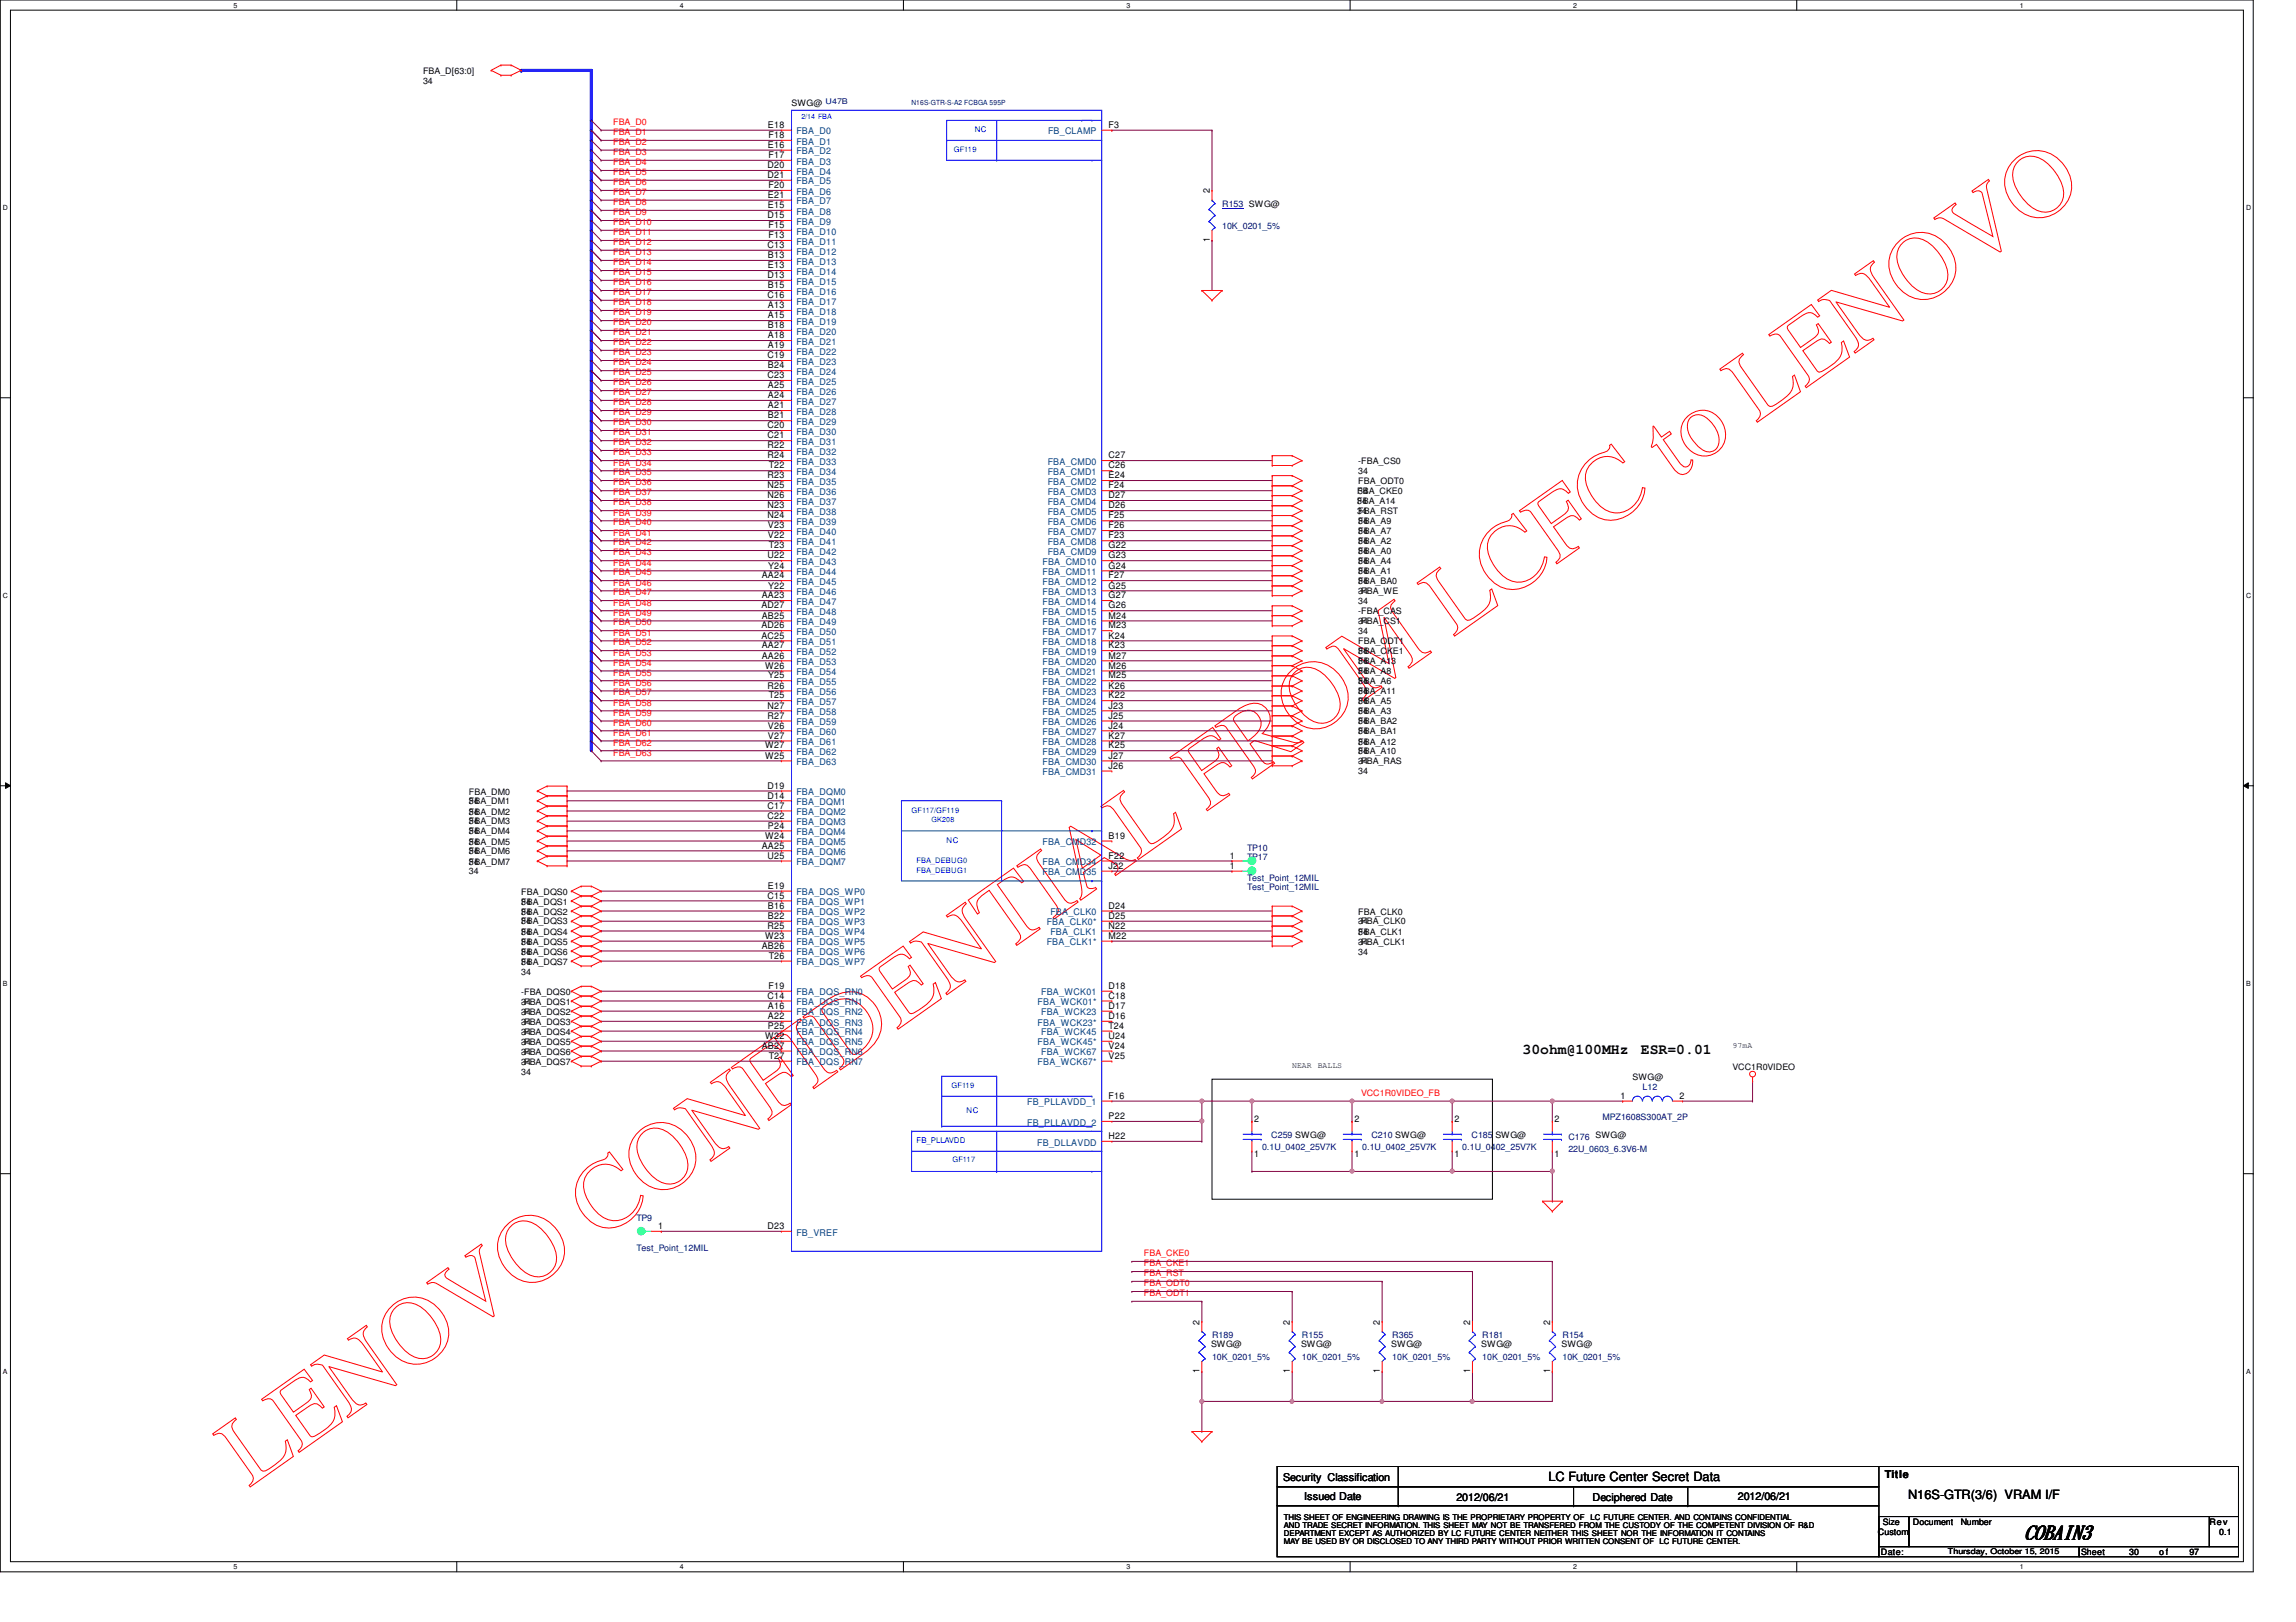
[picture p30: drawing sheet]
<svg xmlns="http://www.w3.org/2000/svg" width="297mm" height="210mm" viewBox="0 0 297 210" stroke-linecap="round" stroke-linejoin="round" font-family="sans-serif">
<defs><g id="words">
<text font-size="12.7" fill="#f00" x="32.2" y="192.5" transform="rotate(-35 32.2 192.5)">LENOVO CONFIDENTIAL FROM LCFC to LENOVO</text>
<text font-size="2.6" x="262" y="199.1">COBAIN3</text>
<g font-size="1.9">
<text x="197" y="136.4">30ohm@100MHz</text>
<text x="212.3" y="136.4">ESR=0.01</text>
</g>
<g font-size="1.7">
<text x="200.3" y="191.6">LC Future Center Secret Data</text>
<text x="246.8" y="194">N16S-GTR(3/6) VRAM I/F</text>
</g>
<g font-size="1.4">
<text x="166" y="191.6">Security Classification</text>
<text x="243.8" y="191.2">Title</text>
<text x="168.7" y="194.1">Issued Date</text>
<text x="188.4" y="194.2">2012/06/21</text>
<text x="206" y="194.2">Deciphered Date</text>
<text x="224.8" y="194.1">2012/06/21</text>
</g>
<g font-size="1.2">
<text x="99.4" y="16.6">E18</text>
<text x="99.4" y="17.9">F18</text>
<text x="143.4" y="16.6">F3</text>
<text x="99.3" y="23">D21</text>
<text x="99.3" y="21.8">D20</text>
<text x="99.4" y="19.1">E16</text>
<text x="99.4" y="20.4">F17</text>
<text x="99.3" y="28.2">D15</text>
<text x="99.4" y="26.9">E15</text>
<text x="99.4" y="25.6">E21</text>
<text x="99.4" y="29.5">F15</text>
<text x="99.4" y="24.3">F20</text>
<text x="156.5" y="25" transform="rotate(-90 156.5 25)">2</text>
<text x="99.3" y="36">D13</text>
<text x="99.3" y="32.1">C13</text>
<text x="99.4" y="34.7">E13</text>
<text x="99.4" y="33.4">B13</text>
<text x="99.4" y="30.8">F13</text>
<text x="156.5" y="31.3" transform="rotate(-90 156.5 31.3)">1</text>
<text x="99.3" y="38.6">C16</text>
<text x="99.4" y="41.2">A15</text>
<text x="99.4" y="39.9">A13</text>
<text x="99.4" y="37.3">B15</text>
<text x="99.3" y="46.4">C19</text>
<text x="99.4" y="47.7">B24</text>
<text x="99.4" y="45">A19</text>
<text x="99.4" y="43.8">A18</text>
<text x="99.4" y="42.5">B18</text>
<text x="99.3" y="48.9">C23</text>
<text x="99.4" y="52.8">A21</text>
<text x="99.4" y="51.5">A24</text>
<text x="99.4" y="50.2">A25</text>
<text x="99.3" y="59.3">R24</text>
<text x="99.3" y="58">R22</text>
<text x="99.3" y="56.7">C21</text>
<text x="99.3" y="55.4">C20</text>
<text x="99.4" y="54.1">B21</text>
<text x="143.4" y="59.3">C27</text>
<text x="99.3" y="65.8">N23</text>
<text x="99.3" y="64.5">N26</text>
<text x="99.3" y="63.2">N25</text>
<text x="99.3" y="61.9">R23</text>
<text x="99.5" y="60.6">T22</text>
<text x="143.4" y="63.2">F24</text>
<text x="143.4" y="64.5">D27</text>
<text x="143.4" y="65.8">D26</text>
<text x="143.4" y="60.6">C26</text>
<text x="143.4" y="61.9">E24</text>
<text x="99.3" y="67.1">N24</text>
<text x="99.4" y="69.7">V22</text>
<text x="99.4" y="68.4">V23</text>
<text x="99.5" y="71">T23</text>
<text x="143.4" y="68.4">F26</text>
<text x="143.4" y="71">G22</text>
<text x="143.4" y="67.1">F25</text>
<text x="143.4" y="69.7">F23</text>
<text x="98.5" y="77.4">AA23</text>
<text x="98.5" y="74.8">AA24</text>
<text x="99.3" y="72.3">U22</text>
<text x="99.4" y="76.2">Y22</text>
<text x="99.4" y="73.6">Y24</text>
<text x="143.4" y="72.3">G23</text>
<text x="143.4" y="73.6">G24</text>
<text x="143.4" y="76.2">G25</text>
<text x="143.4" y="74.8">F27</text>
<text x="143.4" y="77.4">G27</text>
<text x="98.5" y="82.6">AC25</text>
<text x="98.5" y="81.3">AD26</text>
<text x="98.5" y="78.7">AD27</text>
<text x="98.5" y="83.9">AA27</text>
<text x="98.5" y="80.1">AB25</text>
<text x="143.4" y="82.6">K24</text>
<text x="143.4" y="81.3">M23</text>
<text x="143.4" y="80.1">M24</text>
<text x="143.4" y="78.7">G26</text>
<text x="143.4" y="83.9">K23</text>
<text x="98.5" y="85.2">AA26</text>
<text x="99" y="86.5">W26</text>
<text x="99.3" y="89.1">R26</text>
<text x="99.4" y="87.8">Y25</text>
<text x="143.4" y="86.5">M26</text>
<text x="143.4" y="87.8">M25</text>
<text x="143.4" y="89.1">K26</text>
<text x="143.4" y="85.2">M27</text>
<text x="99.3" y="93">R27</text>
<text x="99.3" y="91.7">N27</text>
<text x="99.4" y="95.6">V27</text>
<text x="99.4" y="94.3">V26</text>
<text x="99.5" y="90.4">T25</text>
<text x="143.4" y="95.6">K27</text>
<text x="143.4" y="91.7">J23</text>
<text x="143.4" y="94.3">J24</text>
<text x="143.4" y="90.4">K22</text>
<text x="143.4" y="93">J25</text>
<text x="99" y="98.2">W25</text>
<text x="99" y="96.9">W27</text>
<text x="143.4" y="98.2">J27</text>
<text x="143.4" y="99.5">J26</text>
<text x="143.4" y="96.9">K25</text>
<text x="99.3" y="106">C22</text>
<text x="99.3" y="104.6">C17</text>
<text x="99.3" y="103.3">D14</text>
<text x="99.3" y="102.1">D19</text>
<text x="99.4" y="107.2">P24</text>
<text x="98.5" y="109.8">AA25</text>
<text x="99" y="108.5">W24</text>
<text x="99.3" y="111.1">U25</text>
<text x="143.4" y="108.5">B19</text>
<text x="143.4" y="111.1">F22</text>
<text x="143.4" y="112.4">J22</text>
<text x="159.1" y="112.4">1</text>
<text x="159.1" y="111.1">1</text>
<text x="99.3" y="116.3">C15</text>
<text x="99.4" y="118.9">B22</text>
<text x="99.4" y="117.6">B16</text>
<text x="99.4" y="115">E19</text>
<text x="143.4" y="118.9">D25</text>
<text x="143.4" y="117.6">D24</text>
<text x="98.5" y="122.8">AB26</text>
<text x="99" y="121.5">W23</text>
<text x="99.3" y="120.2">R25</text>
<text x="99.5" y="124.1">T26</text>
<text x="143.4" y="121.5">M22</text>
<text x="143.4" y="120.2">N22</text>
<text x="99.3" y="129.2">C14</text>
<text x="99.4" y="131.9">A22</text>
<text x="99.4" y="130.6">A16</text>
<text x="99.4" y="128">F19</text>
<text x="143.4" y="131.9">D16</text>
<text x="143.4" y="130.6">D17</text>
<text x="143.4" y="129.2">C18</text>
<text x="143.4" y="128">D18</text>
<text x="98.5" y="135.7">AB27</text>
<text x="99" y="134.5">W22</text>
<text x="99.4" y="133.1">P25</text>
<text x="99.5" y="137">T27</text>
<text x="143.4" y="137">V25</text>
<text x="143.4" y="135.7">V24</text>
<text x="143.4" y="134.5">U24</text>
<text x="143.4" y="133.1">T24</text>
<text x="143.4" y="142.2">F16</text>
<text x="209.6" y="142.2">1</text>
<text x="217.3" y="142.2">2</text>
<text x="143.4" y="147.4">H22</text>
<text x="143.4" y="144.8">P22</text>
<text x="162.3" y="149.7">1</text>
<text x="162.3" y="145.2">2</text>
<text x="175.2" y="149.7">1</text>
<text x="175.2" y="145.2">2</text>
<text x="188.2" y="149.7">1</text>
<text x="188.2" y="145.2">2</text>
<text x="201.1" y="149.7">1</text>
<text x="201.1" y="145.2">2</text>
<text x="85.1" y="159">1</text>
<text x="99.3" y="159">D23</text>
<text x="155.2" y="171.4" transform="rotate(-90 155.2 171.4)">2</text>
<text x="166.9" y="171.4" transform="rotate(-90 166.9 171.4)">2</text>
<text x="178.5" y="171.4" transform="rotate(-90 178.5 171.4)">2</text>
<text x="190.2" y="171.4" transform="rotate(-90 190.2 171.4)">2</text>
<text x="200.5" y="171.4" transform="rotate(-90 200.5 171.4)">2</text>
<text x="155.2" y="177.7" transform="rotate(-90 155.2 177.7)">1</text>
<text x="166.9" y="177.7" transform="rotate(-90 166.9 177.7)">1</text>
<text x="178.5" y="177.7" transform="rotate(-90 178.5 177.7)">1</text>
<text x="190.2" y="177.7" transform="rotate(-90 190.2 177.7)">1</text>
<text x="200.5" y="177.7" transform="rotate(-90 200.5 177.7)">1</text>
</g>
<g font-size="1.2" fill="#004080">
<text x="103" y="17.4">FBA_D0</text>
<text x="135.6" y="17.4">FB_CLAMP</text>
<text x="103" y="23.9">FBA_D5</text>
<text x="103" y="22.6">FBA_D4</text>
<text x="103" y="21.3">FBA_D3</text>
<text x="103" y="20">FBA_D2</text>
<text x="103" y="18.7">FBA_D1</text>
<text x="103" y="29.1">FBA_D9</text>
<text x="103" y="27.8">FBA_D8</text>
<text x="103" y="26.5">FBA_D7</text>
<text x="103" y="25.2">FBA_D6</text>
<text x="103" y="35.6">FBA_D14</text>
<text x="103" y="34.2">FBA_D13</text>
<text x="103" y="32.9">FBA_D12</text>
<text x="103" y="31.7">FBA_D11</text>
<text x="103" y="30.4">FBA_D10</text>
<text x="103" y="40.7">FBA_D18</text>
<text x="103" y="39.4">FBA_D17</text>
<text x="103" y="38.1">FBA_D16</text>
<text x="103" y="36.8">FBA_D15</text>
<text x="103" y="47.2">FBA_D23</text>
<text x="103" y="45.9">FBA_D22</text>
<text x="103" y="44.6">FBA_D21</text>
<text x="103" y="43.3">FBA_D20</text>
<text x="103" y="42">FBA_D19</text>
<text x="103" y="53.7">FBA_D28</text>
<text x="103" y="52.4">FBA_D27</text>
<text x="103" y="51.1">FBA_D26</text>
<text x="103" y="49.8">FBA_D25</text>
<text x="103" y="48.5">FBA_D24</text>
<text x="103" y="58.8">FBA_D32</text>
<text x="103" y="57.6">FBA_D31</text>
<text x="103" y="56.3">FBA_D30</text>
<text x="103" y="55">FBA_D29</text>
<text x="103" y="65.3">FBA_D37</text>
<text x="103" y="64.1">FBA_D36</text>
<text x="103" y="62.7">FBA_D35</text>
<text x="103" y="61.5">FBA_D34</text>
<text x="103" y="60.2">FBA_D33</text>
<text x="135.5" y="64.1">FBA_CMD3</text>
<text x="135.5" y="60.2">FBA_CMD0</text>
<text x="135.5" y="65.3">FBA_CMD4</text>
<text x="135.5" y="61.5">FBA_CMD1</text>
<text x="135.5" y="62.7">FBA_CMD2</text>
<text x="103" y="71.8">FBA_D42</text>
<text x="103" y="70.5">FBA_D41</text>
<text x="103" y="69.2">FBA_D40</text>
<text x="103" y="67.9">FBA_D39</text>
<text x="103" y="66.6">FBA_D38</text>
<text x="135.5" y="69.2">FBA_CMD7</text>
<text x="135.5" y="71.8">FBA_CMD9</text>
<text x="135.5" y="66.6">FBA_CMD5</text>
<text x="135.5" y="67.9">FBA_CMD6</text>
<text x="135.5" y="70.5">FBA_CMD8</text>
<text x="103" y="77">FBA_D46</text>
<text x="103" y="75.7">FBA_D45</text>
<text x="103" y="74.4">FBA_D44</text>
<text x="103" y="73.1">FBA_D43</text>
<text x="134.9" y="73.1">FBA_CMD10</text>
<text x="134.9" y="74.4">FBA_CMD11</text>
<text x="134.9" y="77">FBA_CMD13</text>
<text x="134.9" y="75.7">FBA_CMD12</text>
<text x="103" y="83.5">FBA_D51</text>
<text x="103" y="82.2">FBA_D50</text>
<text x="103" y="80.9">FBA_D49</text>
<text x="103" y="79.6">FBA_D48</text>
<text x="103" y="78.3">FBA_D47</text>
<text x="134.9" y="83.5">FBA_CMD18</text>
<text x="134.9" y="82.2">FBA_CMD17</text>
<text x="134.9" y="80.9">FBA_CMD16</text>
<text x="134.9" y="78.3">FBA_CMD14</text>
<text x="134.9" y="79.6">FBA_CMD15</text>
<text x="103" y="90">FBA_D56</text>
<text x="103" y="88.6">FBA_D55</text>
<text x="103" y="87.4">FBA_D54</text>
<text x="103" y="86.1">FBA_D53</text>
<text x="103" y="84.8">FBA_D52</text>
<text x="134.9" y="87.4">FBA_CMD21</text>
<text x="134.9" y="88.6">FBA_CMD22</text>
<text x="134.9" y="90">FBA_CMD23</text>
<text x="134.9" y="86.1">FBA_CMD20</text>
<text x="134.9" y="84.8">FBA_CMD19</text>
<text x="103" y="95.1">FBA_D60</text>
<text x="103" y="93.9">FBA_D59</text>
<text x="103" y="92.5">FBA_D58</text>
<text x="103" y="91.2">FBA_D57</text>
<text x="134.9" y="92.5">FBA_CMD25</text>
<text x="134.9" y="95.1">FBA_CMD27</text>
<text x="134.9" y="91.2">FBA_CMD24</text>
<text x="134.9" y="93.9">FBA_CMD26</text>
<text x="103" y="99">FBA_D63</text>
<text x="103" y="97.7">FBA_D62</text>
<text x="103" y="96.4">FBA_D61</text>
<text x="134.9" y="96.4">FBA_CMD28</text>
<text x="134.9" y="99">FBA_CMD30</text>
<text x="134.9" y="100.3">FBA_CMD31</text>
<text x="134.9" y="97.7">FBA_CMD29</text>
<text x="103" y="106.8">FBA_DQM3</text>
<text x="103" y="105.5">FBA_DQM2</text>
<text x="103" y="104.2">FBA_DQM1</text>
<text x="103" y="102.9">FBA_DQM0</text>
<text x="103" y="112">FBA_DQM7</text>
<text x="103" y="110.7">FBA_DQM6</text>
<text x="103" y="109.4">FBA_DQM5</text>
<text x="103" y="108.1">FBA_DQM4</text>
<text x="134.9" y="109.4">FBA_CMD32</text>
<text x="134.9" y="112">FBA_CMD34</text>
<text x="134.9" y="113.3">FBA_CMD35</text>
<text x="103" y="119.8">FBA_DQS_WP3</text>
<text x="103" y="118.4">FBA_DQS_WP2</text>
<text x="103" y="117.1">FBA_DQS_WP1</text>
<text x="103" y="115.9">FBA_DQS_WP0</text>
<text x="135.4" y="119.8">FBA_CLK0*</text>
<text x="135.9" y="118.4">FBA_CLK0</text>
<text x="103" y="124.9">FBA_DQS_WP7</text>
<text x="103" y="123.6">FBA_DQS_WP6</text>
<text x="103" y="122.3">FBA_DQS_WP5</text>
<text x="103" y="121">FBA_DQS_WP4</text>
<text x="135.4" y="122.3">FBA_CLK1*</text>
<text x="135.9" y="121">FBA_CLK1</text>
<text x="103" y="131.4">FBA_DQS_RN2</text>
<text x="103" y="130.1">FBA_DQS_RN1</text>
<text x="103" y="128.8">FBA_DQS_RN0</text>
<text x="134.2" y="130.1">FBA_WCK01*</text>
<text x="134.7" y="131.4">FBA_WCK23</text>
<text x="134.7" y="128.8">FBA_WCK01</text>
<text x="103" y="137.9">FBA_DQS_RN7</text>
<text x="103" y="136.6">FBA_DQS_RN6</text>
<text x="103" y="135.3">FBA_DQS_RN5</text>
<text x="103" y="134">FBA_DQS_RN4</text>
<text x="103" y="132.7">FBA_DQS_RN3</text>
<text x="134.2" y="137.9">FBA_WCK67*</text>
<text x="134.2" y="135.3">FBA_WCK45*</text>
<text x="134.2" y="132.7">FBA_WCK23*</text>
<text x="134.7" y="136.6">FBA_WCK67</text>
<text x="134.7" y="134">FBA_WCK45</text>
<text x="132.9" y="143">FB_PLLAVDD_1</text>
<text x="132.9" y="145.7">FB_PLLAVDD_2</text>
<text x="134.2" y="148.3">FB_DLLAVDD</text>
<text x="103" y="159.9">FB_VREF</text>
</g>
<g font-size="1.1">
<text x="54.7" y="9.5">FBA_D[63:0]</text>
<text x="54.7" y="10.8">34</text>
<text x="102.4" y="13.7">SWG@</text>
<text x="175.6" y="64">FBA_CKE0</text>
<text x="175.6" y="65.2">34</text>
<text x="175.6" y="65.2">FBA_A14</text>
<text x="175.7" y="60.1">-FBA_CS0</text>
<text x="175.7" y="61.3">34</text>
<text x="175.7" y="62.7">FBA_ODT0</text>
<text x="175.7" y="64">34</text>
<text x="175.6" y="66.5">34</text>
<text x="175.7" y="66.5">FBA_RST</text>
<text x="175.7" y="67.8">34</text>
<text x="175.7" y="67.8">FBA_A9</text>
<text x="175.7" y="69.1">34</text>
<text x="175.7" y="69.1">FBA_A7</text>
<text x="175.7" y="70.4">34</text>
<text x="175.7" y="70.4">FBA_A2</text>
<text x="175.7" y="71.7">34</text>
<text x="175.7" y="71.7">FBA_A0</text>
<text x="175.7" y="73">34</text>
<text x="175.7" y="73">FBA_A4</text>
<text x="175.7" y="74.3">34</text>
<text x="175.7" y="74.3">FBA_A1</text>
<text x="175.7" y="75.6">34</text>
<text x="175.7" y="75.6">FBA_BA0</text>
<text x="175.7" y="76.9">34</text>
<text x="175.7" y="76.9">-FBA_WE</text>
<text x="175.7" y="78.2">34</text>
<text x="175.7" y="79.5">-FBA_CAS</text>
<text x="175.7" y="80.8">34</text>
<text x="175.7" y="80.8">-FBA_CS1</text>
<text x="175.7" y="82.1">34</text>
<text x="175.7" y="83.4">FBA_ODT1</text>
<text x="175.7" y="84.7">34</text>
<text x="175.7" y="84.7">FBA_CKE1</text>
<text x="175.7" y="86">34</text>
<text x="175.7" y="86">FBA_A13</text>
<text x="175.7" y="87.2">34</text>
<text x="175.7" y="87.2">FBA_A8</text>
<text x="175.7" y="88.6">34</text>
<text x="175.7" y="88.6">FBA_A6</text>
<text x="175.7" y="89.9">34</text>
<text x="175.7" y="89.9">FBA_A11</text>
<text x="175.7" y="91.1">34</text>
<text x="175.7" y="91.1">FBA_A5</text>
<text x="175.7" y="92.5">34</text>
<text x="175.7" y="92.5">FBA_A3</text>
<text x="175.7" y="93.7">34</text>
<text x="175.7" y="93.7">FBA_BA2</text>
<text x="175.7" y="95">34</text>
<text x="175.7" y="95">FBA_BA1</text>
<text x="175.7" y="96.4">34</text>
<text x="175.7" y="96.4">FBA_A12</text>
<text x="175.7" y="97.6">34</text>
<text x="175.7" y="97.6">FBA_A10</text>
<text x="175.7" y="98.9">34</text>
<text x="175.7" y="98.9">-FBA_RAS</text>
<text x="175.7" y="100.2">34</text>
<text x="60.7" y="102.8">FBA_DM0</text>
<text x="60.7" y="104.1">34</text>
<text x="60.7" y="104.1">FBA_DM1</text>
<text x="60.7" y="105.4">34</text>
<text x="60.7" y="105.4">FBA_DM2</text>
<text x="60.7" y="106.7">34</text>
<text x="60.7" y="106.7">FBA_DM3</text>
<text x="60.7" y="108">34</text>
<text x="60.7" y="108">FBA_DM4</text>
<text x="60.7" y="109.3">34</text>
<text x="60.7" y="109.3">FBA_DM5</text>
<text x="60.7" y="110.6">34</text>
<text x="60.7" y="110.6">FBA_DM6</text>
<text x="60.7" y="111.9">34</text>
<text x="60.7" y="111.9">FBA_DM7</text>
<text x="60.7" y="113.2">34</text>
<text x="67.4" y="115.8">FBA_DQS0</text>
<text x="67.4" y="117.1">34</text>
<text x="67.4" y="117.1">FBA_DQS1</text>
<text x="67.4" y="118.4">34</text>
<text x="67.4" y="118.4">FBA_DQS2</text>
<text x="67.4" y="119.6">34</text>
<text x="67.4" y="119.6">FBA_DQS3</text>
<text x="175.7" y="118.4">FBA_CLK0</text>
<text x="175.7" y="119.6">34</text>
<text x="175.7" y="119.6">-FBA_CLK0</text>
<text x="67.4" y="120.9">34</text>
<text x="67.4" y="120.9">FBA_DQS4</text>
<text x="67.4" y="122.3">34</text>
<text x="67.4" y="122.3">FBA_DQS5</text>
<text x="67.4" y="123.5">34</text>
<text x="67.4" y="123.5">FBA_DQS6</text>
<text x="67.4" y="124.8">34</text>
<text x="67.4" y="124.8">FBA_DQS7</text>
<text x="175.7" y="120.9">34</text>
<text x="175.7" y="120.9">FBA_CLK1</text>
<text x="175.7" y="122.3">34</text>
<text x="175.7" y="122.3">-FBA_CLK1</text>
<text x="175.7" y="123.5">34</text>
<text x="67.4" y="126.1">34</text>
<text x="67.4" y="128.7">-FBA_DQS0</text>
<text x="67.4" y="130">34</text>
<text x="67.4" y="130">-FBA_DQS1</text>
<text x="67.4" y="131.3">34</text>
<text x="67.4" y="131.3">-FBA_DQS2</text>
<text x="67.4" y="132.6">34</text>
<text x="67.4" y="132.6">-FBA_DQS3</text>
<text x="67.4" y="133.9">34</text>
<text x="67.4" y="133.9">-FBA_DQS4</text>
<text x="67.4" y="135.2">34</text>
<text x="67.4" y="135.2">-FBA_DQS5</text>
<text x="67.4" y="136.5">34</text>
<text x="67.4" y="136.5">-FBA_DQS6</text>
<text x="67.4" y="137.8">34</text>
<text x="67.4" y="137.8">-FBA_DQS7</text>
<text x="224.2" y="135.7">97mA</text>
<text x="67.4" y="139.1">34</text>
<text x="167.2" y="138.3">NEAR</text>
<text x="170.5" y="138.3">BALLS</text>
<text x="211.2" y="139.7">SWG@</text>
<text x="224.2" y="138.4">VCC1R0VIDEO</text>
<text x="193.5" y="147.2">SWG@</text>
<text x="156.7" y="174.3">SWG@</text>
<text x="168.3" y="174.3">SWG@</text>
<text x="180" y="174.3">SWG@</text>
<text x="191.6" y="174.3">SWG@</text>
<text x="202" y="174.3">SWG@</text>
<text x="243.6" y="197.4">Size</text>
<text x="247.5" y="197.4">Document</text>
<text x="253.7" y="197.4">Number</text>
<text x="285.8" y="197.4">Rev</text>
<text x="242.9" y="198.7">Custom</text>
<text x="243.3" y="201.3">Date:</text>
<text x="269.2" y="201.3">Sheet</text>
<text x="275.5" y="201.3">30</text>
<text x="279.4" y="201.3">o f</text>
<text x="283.2" y="201.3">97</text>
<text x="287.1" y="198.7">0.1</text>
</g>
<g font-size="1.1" fill="#f00">
<text x="79.3" y="16.2">FBA_D0</text>
<text x="79.3" y="17.5">FBA_D1</text>
<text x="79.3" y="20.1">FBA_D3</text>
<text x="79.3" y="18.8">FBA_D2</text>
<text x="79.3" y="22.6">FBA_D5</text>
<text x="79.3" y="21.4">FBA_D4</text>
<text x="79.3" y="24">FBA_D6</text>
<text x="79.3" y="25.2">FBA_D7</text>
<text x="79.3" y="27.9">FBA_D9</text>
<text x="79.3" y="26.5">FBA_D8</text>
<text x="79.3" y="29.1">FBA_D10</text>
<text x="79.3" y="30.4">FBA_D11</text>
<text x="79.3" y="33">FBA_D13</text>
<text x="79.3" y="35.6">FBA_D15</text>
<text x="79.3" y="34.3">FBA_D14</text>
<text x="79.3" y="31.7">FBA_D12</text>
<text x="79.3" y="38.2">FBA_D17</text>
<text x="79.3" y="36.9">FBA_D16</text>
<text x="79.3" y="39.5">FBA_D18</text>
<text x="79.3" y="40.8">FBA_D19</text>
<text x="79.3" y="43.4">FBA_D21</text>
<text x="79.3" y="46">FBA_D23</text>
<text x="79.3" y="44.7">FBA_D22</text>
<text x="79.3" y="42.1">FBA_D20</text>
<text x="79.3" y="47.3">FBA_D24</text>
<text x="79.3" y="48.6">FBA_D25</text>
<text x="79.3" y="49.9">FBA_D26</text>
<text x="79.3" y="51.1">FBA_D27</text>
<text x="79.3" y="53.8">FBA_D29</text>
<text x="79.3" y="52.5">FBA_D28</text>
<text x="79.3" y="56.3">FBA_D31</text>
<text x="79.3" y="55">FBA_D30</text>
<text x="79.3" y="57.6">FBA_D32</text>
<text x="79.3" y="58.9">FBA_D33</text>
<text x="79.3" y="61.5">FBA_D35</text>
<text x="79.3" y="60.2">FBA_D34</text>
<text x="79.3" y="62.8">FBA_D36</text>
<text x="79.3" y="65.4">FBA_D38</text>
<text x="79.3" y="64.1">FBA_D37</text>
<text x="79.3" y="66.7">FBA_D39</text>
<text x="79.3" y="71.9">FBA_D43</text>
<text x="79.3" y="70.6">FBA_D42</text>
<text x="79.3" y="68">FBA_D40</text>
<text x="79.3" y="69.3">FBA_D41</text>
<text x="79.3" y="73.2">FBA_D44</text>
<text x="79.3" y="75.8">FBA_D46</text>
<text x="79.3" y="77">FBA_D47</text>
<text x="79.3" y="74.5">FBA_D45</text>
<text x="79.3" y="78.4">FBA_D48</text>
<text x="79.3" y="80.9">FBA_D50</text>
<text x="79.3" y="82.3">FBA_D51</text>
<text x="79.3" y="83.5">FBA_D52</text>
<text x="79.3" y="79.7">FBA_D49</text>
<text x="79.3" y="84.8">FBA_D53</text>
<text x="79.3" y="87.4">FBA_D55</text>
<text x="79.3" y="86.1">FBA_D54</text>
<text x="79.3" y="88.7">FBA_D56</text>
<text x="79.3" y="90">FBA_D57</text>
<text x="79.3" y="91.3">FBA_D58</text>
<text x="79.3" y="92.6">FBA_D59</text>
<text x="79.3" y="95.2">FBA_D61</text>
<text x="79.3" y="93.9">FBA_D60</text>
<text x="79.3" y="97.8">FBA_D63</text>
<text x="79.3" y="96.5">FBA_D62</text>
<text x="176.1" y="141.8">VCC1R0VIDEO_FB</text>
<text x="148" y="167.7">FBA_ODT1</text>
<text x="148" y="166.5">FBA_ODT0</text>
<text x="148" y="165.1">FBA_RST</text>
<text x="148" y="163.9">FBA_CKE1</text>
<text x="148" y="162.6">FBA_CKE0</text>
</g>
<g font-size="1.1" fill="#000080">
<text x="158.1" y="26.8">R153 SWG@</text>
<text x="158.1" y="29.6">10K_0201_5%</text>
<text x="161.3" y="111.3">TP17</text>
<text x="161.3" y="110.1">TP10</text>
<text x="161.3" y="114">Test_Point_12MIL</text>
<text x="161.3" y="115.2">Test_Point_12MIL</text>
<text x="212.5" y="141">L12</text>
<text x="163.3" y="148.8">0.1U_0402_25V7K</text>
<text x="164.5" y="147.2">C259 SWG@</text>
<text x="176.2" y="148.8">0.1U_0402_25V7K</text>
<text x="177.4" y="147.2">C210 SWG@</text>
<text x="189.2" y="148.8">0.1U_0402_25V7K</text>
<text x="190.4" y="147.2">C185</text>
<text x="202.9" y="147.5">C176 SWG@</text>
<text x="202.9" y="149.1">22U_0603_6.3V6-M</text>
<text x="207.3" y="144.9">MPZ1608S300AT_2P</text>
<text x="82.3" y="158">TP9</text>
<text x="82.3" y="161.9">Test_Point_12MIL</text>
<text x="156.8" y="173.1">R189</text>
<text x="168.4" y="173.1">R155</text>
<text x="180.1" y="173.1">R365</text>
<text x="191.8" y="173.1">R181</text>
<text x="202.1" y="173.1">R154</text>
<text x="156.8" y="176">10K_0201_5%</text>
<text x="168.4" y="176">10K_0201_5%</text>
<text x="180.1" y="176">10K_0201_5%</text>
<text x="191.8" y="176">10K_0201_5%</text>
<text x="202.1" y="176">10K_0201_5%</text>
</g>
<text font-size="1" fill="#000080" x="106.8" y="13.5">U47B</text>
<g font-size="1" fill="#00f">
<text x="126.1" y="17.1">NC</text>
<text x="123.4" y="19.7">GF119</text>
<text x="117.9" y="105.2">GF117/GF119</text>
<text x="118.6" y="112.9">FBA_DEBUG1</text>
<text x="118.6" y="111.7">FBA_DEBUG0</text>
<text x="122.5" y="109.1">NC</text>
<text x="123.1" y="140.8">GF119</text>
<text x="118.6" y="148">FB_PLLAVDD</text>
<text x="125" y="144.1">NC</text>
<text x="123.2" y="150.4">GF117</text>
</g>
<g font-size="1">
<text x="166.1" y="197.7">AND TRADE SECRET INFORMATION. THIS SHEET MAY NOT BE TRANSFERED FROM THE CUSTODY OF THE COMPETENT DIVISION OF R&amp;D</text>
<text x="166.1" y="196.6">THIS SHEET OF ENGINEERING DRAWING IS THE PROPRIETARY PROPERTY OF</text>
<text x="205.8" y="196.6">LC FUTURE CENTER. AND CONTAINS CONFIDENTIAL</text>
<text x="166.1" y="198.8">DEPARTMENT EXCEPT AS AUTHORIZED BY LC FUTURE CENTER NEITHER THIS SHEET NOR THE INFORMATION IT CONTAINS</text>
<text x="166.1" y="199.8">MAY BE USED BY OR DISCLOSED TO ANY THIRD PARTY WITHOUT PRIOR WRITTEN CONSENT OF LC FUTURE CENTER.</text>
<text x="252" y="201">Thursday, October 15, 2015</text>
</g>
<g font-size=".9">
<text x="30.2" y="1">5</text>
<text x="88" y="1">4</text>
<text x="145.8" y="1">3</text>
<text x="203.5" y="1">2</text>
<text x="261.3" y="1">1</text>
<text x=".4" y="27.2">D</text>
<text x="290.6" y="27.2">D</text>
<text x=".4" y="77.3">C</text>
<text x="290.6" y="77.3">C</text>
<text x=".4" y="127.6">B</text>
<text x="290.6" y="127.6">B</text>
<text x=".4" y="177.8">A</text>
<text x="290.6" y="177.8">A</text>
<text x="30.2" y="203.1">5</text>
<text x="88" y="203.1">4</text>
<text x="145.8" y="203.1">3</text>
<text x="203.5" y="203.1">2</text>
<text x="261.3" y="203.1">1</text>
</g>
<g font-size=".9" fill="#00f">
<text x="103.7" y="15.4">2/14 FBA</text>
<text x="120.5" y="106.4">GK208</text>
</g>
<text font-size=".9" fill="#000080" x="117.9" y="13.6">N16S-GTR-S-A2 FCBGA 595P</text>
</g></defs>
<path d="M0 0h291.5v203.4h-291.5zM1.4 1.3h288.8v200.8h-288.8z" fill="none" stroke="#000" stroke-width=".13"/>
<g fill="#fff">
<path d="M30.2 .2h.5v1h-.5z"/>
<path d="M30.2 202.3h.5v1h-.5z"/>
</g>
<path d="M59.1 0v1.3M59.1 202.1v1.3" fill="none" stroke="#000" stroke-width=".13"/>
<g fill="#fff">
<path d="M88 .2h.5v1h-.5z"/>
<path d="M88 202.3h.5v1h-.5z"/>
</g>
<path d="M116.9 0v1.3M116.9 202.1v1.3" fill="none" stroke="#000" stroke-width=".13"/>
<g fill="#fff">
<path d="M145.8 .2h.5v1h-.5z"/>
<path d="M145.8 202.3h.5v1h-.5z"/>
</g>
<path d="M174.7 0v1.3M174.7 202.1v1.3" fill="none" stroke="#000" stroke-width=".13"/>
<g fill="#fff">
<path d="M203.5 .2h.5v1h-.5z"/>
<path d="M203.5 202.3h.5v1h-.5z"/>
</g>
<path d="M232.4 0v1.3M232.4 202.1v1.3" fill="none" stroke="#000" stroke-width=".13"/>
<g fill="#fff">
<path d="M261.3 .2h.5v1h-.5z"/>
<path d="M261.3 202.3h.5v1h-.5z"/>
<path d="M.4 26.4h.6v1h-.6z"/>
<path d="M290.6 26.4h.6v1h-.6z"/>
<path d="M.4 76.5h.6v1.1h-.6z"/>
<path d="M290.6 76.5h.6v1.1h-.6z"/>
</g>
<path d="M0 51.5h1.4M290.2 51.5h1.3" fill="none" stroke="#000" stroke-width=".13"/>
<g fill="#fff">
<path d="M.4 126.7h.6v1.1h-.6z"/>
<path d="M290.6 126.7h.6v1.1h-.6z"/>
</g>
<path d="M0 101.7h1.4M.7 101.3l.7 .4-.7 .3zM290.2 101.7l.7-.4v.7zM290.2 101.7h1.3" fill="none" stroke="#000" stroke-width=".13"/>
<path d="M.7 101.3l.7 .4-.7 .3zM290.2 101.7l.7-.4v.7z" fill="#000"/>
<g fill="#fff">
<path d="M.4 177h.5v1h-.5z"/>
<path d="M290.6 177h.5v1h-.5z"/>
</g>
<path d="M156.8 139.7h36.3v15.5h-36.3zM0 151.9h1.4M290.2 151.9h1.3" fill="none" stroke="#000" stroke-width=".13"/>
<path d="M76.5 95.9v1.3" fill="none" stroke="#00f" stroke-width=".38"/>
<circle cx="76.5" cy="95.9" r=".19" fill="#00f"/>
<g fill="none" stroke="#800040" stroke-width=".13">
<path d="M77.8 16.8h.1M77.8 18.2h.1M77.8 19.4h.1M77.8 16.8h23.3M77.8 18.2h23.3M77.8 19.4h23.3M77.8 20.7h.1M77.8 23.3h.1M77.8 22.1h.1M77.8 24.6h.1M77.8 25.9h.1M77.8 28.5h.1"/>
<path d="M77.8 27.2h.1M77.8 29.8h.1M77.8 31.1h.1M77.8 33.7h.1M77.8 36.3h.1M77.8 35h.1M77.8 32.4h.1M77.8 38.9h.1M77.8 37.6h.1M77.8 20.7h23.3M77.8 23.3h23.3M77.8 22.1h23.3"/>
<path d="M77.8 24.6h23.3M77.8 25.9h23.3M77.8 28.5h23.3M77.8 27.2h23.3M77.8 29.8h23.3M77.8 31.1h23.3M77.8 33.7h23.3M77.8 36.3h23.3M77.8 35h23.3M77.8 32.4h23.3M77.8 38.9h23.3M77.8 37.6h23.3"/>
<path d="M77.8 40.2h.1M77.8 41.5h.1M77.8 44.1h.1M77.8 46.7h.1M77.8 45.3h.1M77.8 42.8h.1M77.8 49.2h.1M77.8 48h.1M77.8 50.5h.1M77.8 51.8h.1M77.8 54.4h.1M77.8 57h.1"/>
<path d="M77.8 55.7h.1M77.8 53.1h.1M77.8 58.3h.1M77.8 59.6h.1M77.8 40.2h23.3M77.8 41.5h23.3M77.8 44.1h23.3M77.8 46.7h23.3M77.8 45.3h23.3M77.8 42.8h23.3M77.8 49.2h23.3M77.8 48h23.3"/>
<path d="M77.8 50.5h23.3M77.8 51.8h23.3M77.8 54.4h23.3M77.8 57h23.3M77.8 55.7h23.3M77.8 53.1h23.3M77.8 58.3h23.3M77.8 59.6h23.3M77.8 62.2h.1M77.8 60.9h.1M77.8 63.5h.1M77.8 66.1h.1"/>
<path d="M77.8 67.4h.1M77.8 64.8h.1M77.8 72.6h.1M77.8 71.2h.1M77.8 68.7h.1M77.8 70h.1M77.8 73.9h.1M77.8 76.5h.1M77.8 77.7h.1M77.8 75.1h.1M77.8 79h.1M77.8 62.2h23.3"/>
<path d="M77.8 60.9h23.3M77.8 63.5h23.3M77.8 66.1h23.3M77.8 67.4h23.3M77.8 64.8h23.3M77.8 72.6h23.3M77.8 71.2h23.3M77.8 68.7h23.3M77.8 70h23.3M77.8 73.9h23.3M77.8 76.5h23.3M77.8 77.7h23.3"/>
<path d="M77.8 75.1h23.3M77.8 79h23.3M77.8 81.6h.1M77.8 82.9h.1M77.8 85.5h.1M77.8 88.1h.1M77.8 86.8h.1M77.8 84.2h.1M77.8 80.3h.1M77.8 90.7h.1M77.8 89.4h.1M77.8 92h.1"/>
<path d="M77.8 93.3h.1M77.8 95.9h.1M77.8 98.5h.1M77.8 97.2h.1M77.8 94.6h.1M77.8 81.6h23.3M77.8 82.9h23.3M77.8 85.5h23.3M77.8 88.1h23.3M77.8 86.8h23.3M77.8 84.2h23.3M77.8 80.3h23.3"/>
<path d="M77.8 90.7h23.3M77.8 89.4h23.3M77.8 92h23.3M77.8 93.3h23.3M77.8 95.9h23.3M77.8 98.5h23.3M77.8 97.2h23.3M77.8 94.6h23.3"/>
</g>
<path d="M67.4 9.1h9.1" fill="none" stroke="#00f" stroke-width=".38"/>
<circle cx="67.4" cy="9.1" r=".19" fill="#00f"/>
<path d="M156.8 16.8h.1M156.8 16.8v7.8M156.8 31.1h.1M156.8 31.1v6.5M85.6 159.3h.1M85.6 159.3h15.5M155.5 177.5v3.9M155.5 181.4h.1" fill="none" stroke="#800040" stroke-width=".13"/>
<circle cx="155.5" cy="181.4" r=".26" fill="#f0f"/>
<circle cx="155.5" cy="181.4" r=".26" fill="none" stroke="#f0f" stroke-width=".13"/>
<path d="M167.2 177.5v3.9M167.2 181.4h.1" fill="none" stroke="#800040" stroke-width=".13"/>
<path d="M167 181.2l.1-.1 .2 .1v.3l-.2 .1-.1-.1z" fill-rule="evenodd" fill="#f0f"/>
<path d="M167 181.2l.1-.1 .2 .1v.3l-.2 .1-.1-.1z" fill="none" stroke="#f0f" stroke-width=".13"/>
<path d="M178.8 177.5v3.9M178.8 181.4h.1" fill="none" stroke="#800040" stroke-width=".13"/>
<path d="M178.6 181.2l.2-.1 .2 .1-.1 .3-.1 .1-.2-.1z" fill-rule="evenodd" fill="#f0f"/>
<path d="M178.6 181.2l.2-.1 .2 .1-.1 .3-.1 .1-.2-.1z" fill="none" stroke="#f0f" stroke-width=".13"/>
<path d="M190.5 177.5v3.9M190.5 181.4h.1" fill="none" stroke="#800040" stroke-width=".13"/>
<circle cx="190.5" cy="181.4" r=".26" fill="#f0f"/>
<circle cx="190.5" cy="181.4" r=".26" fill="none" stroke="#f0f" stroke-width=".13"/>
<g fill="none" stroke="#800040" stroke-width=".13">
<path d="M146.4 168.4h.1M146.4 167.1h.1M146.4 165.8h.1M146.4 164.5h.1M146.4 163.2h.1M146.4 168.4h9.1M146.4 167.1h20.8M146.4 165.8h32.4M146.4 164.5h44.1M146.4 163.2h54.4M155.5 168.4h.1M155.5 168.4v2.6"/>
<path d="M167.2 167.1h.1M167.2 167.1v3.9M178.8 165.8h.1M178.8 165.8v5.2M190.5 164.5h.1M190.5 164.5v6.5M200.8 177.5h.1M200.8 163.2h.1M200.8 177.5v3.9h-45.3v3.9M200.8 163.2v7.8M155.5 185.3h.1M167.2 181.4h.1"/>
<path d="M178.8 181.4h.1M190.5 181.4h.1"/>
</g>
<path d="M76.5 22.1v1.2" fill="none" stroke="#00f" stroke-width=".38"/>
<circle cx="76.5" cy="22.1" r=".19" fill="#00f"/>
<path d="M76.5 15.6v1.2" fill="none" stroke="#00f" stroke-width=".38"/>
<circle cx="76.5" cy="15.6" r=".19" fill="#00f"/>
<path d="M76.5 9.1v6.5" fill="none" stroke="#00f" stroke-width=".38"/>
<circle cx="76.5" cy="9.1" r=".19" fill="#00f"/>
<path d="M76.5 18.2v1.2" fill="none" stroke="#00f" stroke-width=".38"/>
<circle cx="76.5" cy="18.2" r=".19" fill="#00f"/>
<path d="M76.5 16.8v1.4" fill="none" stroke="#00f" stroke-width=".38"/>
<circle cx="76.5" cy="16.8" r=".19" fill="#00f"/>
<path d="M76.5 20.7v1.4" fill="none" stroke="#00f" stroke-width=".38"/>
<circle cx="76.5" cy="20.7" r=".19" fill="#00f"/>
<path d="M76.5 19.4v1.3" fill="none" stroke="#00f" stroke-width=".38"/>
<circle cx="76.5" cy="19.4" r=".19" fill="#00f"/>
<path d="M76.5 24.6v1.3" fill="none" stroke="#00f" stroke-width=".38"/>
<circle cx="76.5" cy="24.6" r=".19" fill="#00f"/>
<path d="M76.5 23.3v1.3" fill="none" stroke="#00f" stroke-width=".38"/>
<circle cx="76.5" cy="23.3" r=".19" fill="#00f"/>
<path d="M76.5 35v1.3" fill="none" stroke="#00f" stroke-width=".38"/>
<circle cx="76.5" cy="35" r=".19" fill="#00f"/>
<path d="M76.5 28.5v1.3" fill="none" stroke="#00f" stroke-width=".38"/>
<circle cx="76.5" cy="28.5" r=".19" fill="#00f"/>
<path d="M76.5 27.2v1.3" fill="none" stroke="#00f" stroke-width=".38"/>
<circle cx="76.5" cy="27.2" r=".19" fill="#00f"/>
<path d="M76.5 25.9v1.3" fill="none" stroke="#00f" stroke-width=".38"/>
<circle cx="76.5" cy="25.9" r=".19" fill="#00f"/>
<path d="M76.5 31.1v1.3" fill="none" stroke="#00f" stroke-width=".38"/>
<circle cx="76.5" cy="31.1" r=".19" fill="#00f"/>
<path d="M76.5 29.8v1.3" fill="none" stroke="#00f" stroke-width=".38"/>
<circle cx="76.5" cy="29.8" r=".19" fill="#00f"/>
<path d="M76.5 33.7v1.3" fill="none" stroke="#00f" stroke-width=".38"/>
<circle cx="76.5" cy="33.7" r=".19" fill="#00f"/>
<path d="M76.5 32.4v1.3" fill="none" stroke="#00f" stroke-width=".38"/>
<circle cx="76.5" cy="32.4" r=".19" fill="#00f"/>
<path d="M76.5 37.6v1.3" fill="none" stroke="#00f" stroke-width=".38"/>
<circle cx="76.5" cy="37.6" r=".19" fill="#00f"/>
<path d="M76.5 36.3v1.3" fill="none" stroke="#00f" stroke-width=".38"/>
<circle cx="76.5" cy="36.3" r=".19" fill="#00f"/>
<path d="M76.5 50.5v1.3" fill="none" stroke="#00f" stroke-width=".38"/>
<circle cx="76.5" cy="50.5" r=".19" fill="#00f"/>
<path d="M76.5 44.1v1.2" fill="none" stroke="#00f" stroke-width=".38"/>
<circle cx="76.5" cy="44.1" r=".19" fill="#00f"/>
<path d="M76.5 40.2v1.3" fill="none" stroke="#00f" stroke-width=".38"/>
<circle cx="76.5" cy="40.2" r=".19" fill="#00f"/>
<path d="M76.5 38.9v1.3" fill="none" stroke="#00f" stroke-width=".38"/>
<circle cx="76.5" cy="38.9" r=".19" fill="#00f"/>
<path d="M76.5 42.8v1.3" fill="none" stroke="#00f" stroke-width=".38"/>
<circle cx="76.5" cy="42.8" r=".19" fill="#00f"/>
<path d="M76.5 41.5v1.3" fill="none" stroke="#00f" stroke-width=".38"/>
<circle cx="76.5" cy="41.5" r=".19" fill="#00f"/>
<path d="M76.5 46.7v1.3" fill="none" stroke="#00f" stroke-width=".38"/>
<circle cx="76.5" cy="46.7" r=".19" fill="#00f"/>
<path d="M76.5 45.3v1.4" fill="none" stroke="#00f" stroke-width=".38"/>
<circle cx="76.5" cy="45.3" r=".19" fill="#00f"/>
<path d="M76.5 49.2v1.3" fill="none" stroke="#00f" stroke-width=".38"/>
<circle cx="76.5" cy="49.2" r=".19" fill="#00f"/>
<path d="M76.5 48v1.2" fill="none" stroke="#00f" stroke-width=".38"/>
<circle cx="76.5" cy="48" r=".19" fill="#00f"/>
<path d="M76.5 57v1.3" fill="none" stroke="#00f" stroke-width=".38"/>
<circle cx="76.5" cy="57" r=".19" fill="#00f"/>
<path d="M76.5 53.1v1.3" fill="none" stroke="#00f" stroke-width=".38"/>
<circle cx="76.5" cy="53.1" r=".19" fill="#00f"/>
<path d="M76.5 51.8v1.3" fill="none" stroke="#00f" stroke-width=".38"/>
<circle cx="76.5" cy="51.8" r=".19" fill="#00f"/>
<path d="M76.5 55.7v1.3" fill="none" stroke="#00f" stroke-width=".38"/>
<circle cx="76.5" cy="55.7" r=".19" fill="#00f"/>
<path d="M76.5 54.4v1.3" fill="none" stroke="#00f" stroke-width=".38"/>
<circle cx="76.5" cy="54.4" r=".19" fill="#00f"/>
<path d="M76.5 59.6v1.3" fill="none" stroke="#00f" stroke-width=".38"/>
<circle cx="76.5" cy="59.6" r=".19" fill="#00f"/>
<path d="M76.5 58.3v1.3" fill="none" stroke="#00f" stroke-width=".38"/>
<circle cx="76.5" cy="58.3" r=".19" fill="#00f"/>
<path d="M76.5 62.2v1.3" fill="none" stroke="#00f" stroke-width=".38"/>
<circle cx="76.5" cy="62.2" r=".19" fill="#00f"/>
<path d="M76.5 60.9v1.3" fill="none" stroke="#00f" stroke-width=".38"/>
<circle cx="76.5" cy="60.9" r=".19" fill="#00f"/>
<path d="M76.5 72.6v1.3" fill="none" stroke="#00f" stroke-width=".38"/>
<circle cx="76.5" cy="72.6" r=".19" fill="#00f"/>
<path d="M76.5 66.1v1.3" fill="none" stroke="#00f" stroke-width=".38"/>
<circle cx="76.5" cy="66.1" r=".19" fill="#00f"/>
<path d="M76.5 64.8v1.3" fill="none" stroke="#00f" stroke-width=".38"/>
<circle cx="76.5" cy="64.8" r=".19" fill="#00f"/>
<path d="M76.5 63.5v1.3" fill="none" stroke="#00f" stroke-width=".38"/>
<circle cx="76.5" cy="63.5" r=".19" fill="#00f"/>
<path d="M76.5 68.7v1.3" fill="none" stroke="#00f" stroke-width=".38"/>
<circle cx="76.5" cy="68.7" r=".19" fill="#00f"/>
<path d="M76.5 67.4v1.3" fill="none" stroke="#00f" stroke-width=".38"/>
<circle cx="76.5" cy="67.4" r=".19" fill="#00f"/>
<path d="M76.5 71.2v1.4" fill="none" stroke="#00f" stroke-width=".38"/>
<circle cx="76.5" cy="71.2" r=".19" fill="#00f"/>
<path d="M76.5 70v1.2" fill="none" stroke="#00f" stroke-width=".38"/>
<circle cx="76.5" cy="70" r=".19" fill="#00f"/>
<path d="M76.5 75.1v1.4" fill="none" stroke="#00f" stroke-width=".38"/>
<circle cx="76.5" cy="75.1" r=".19" fill="#00f"/>
<path d="M76.5 73.9v1.2" fill="none" stroke="#00f" stroke-width=".38"/>
<circle cx="76.5" cy="73.9" r=".19" fill="#00f"/>
<path d="M76.5 79v1.3" fill="none" stroke="#00f" stroke-width=".38"/>
<circle cx="76.5" cy="79" r=".19" fill="#00f"/>
<path d="M76.5 77.7v1.3" fill="none" stroke="#00f" stroke-width=".38"/>
<circle cx="76.5" cy="77.7" r=".19" fill="#00f"/>
<path d="M76.5 76.5v1.2" fill="none" stroke="#00f" stroke-width=".38"/>
<circle cx="76.5" cy="76.5" r=".19" fill="#00f"/>
<path d="M76.5 88.1v1.3" fill="none" stroke="#00f" stroke-width=".38"/>
<circle cx="76.5" cy="88.1" r=".19" fill="#00f"/>
<path d="M76.5 81.6v1.3" fill="none" stroke="#00f" stroke-width=".38"/>
<circle cx="76.5" cy="81.6" r=".19" fill="#00f"/>
<path d="M76.5 80.3v1.3" fill="none" stroke="#00f" stroke-width=".38"/>
<circle cx="76.5" cy="80.3" r=".19" fill="#00f"/>
<path d="M76.5 84.2v1.3" fill="none" stroke="#00f" stroke-width=".38"/>
<circle cx="76.5" cy="84.2" r=".19" fill="#00f"/>
<path d="M76.5 82.9v1.3" fill="none" stroke="#00f" stroke-width=".38"/>
<circle cx="76.5" cy="82.9" r=".19" fill="#00f"/>
<path d="M76.5 86.8v1.3" fill="none" stroke="#00f" stroke-width=".38"/>
<circle cx="76.5" cy="86.8" r=".19" fill="#00f"/>
<path d="M76.5 85.5v1.3" fill="none" stroke="#00f" stroke-width=".38"/>
<circle cx="76.5" cy="85.5" r=".19" fill="#00f"/>
<path d="M76.5 94.6v1.3" fill="none" stroke="#00f" stroke-width=".38"/>
<circle cx="76.5" cy="94.6" r=".19" fill="#00f"/>
<path d="M76.5 90.7v1.3" fill="none" stroke="#00f" stroke-width=".38"/>
<circle cx="76.5" cy="90.7" r=".19" fill="#00f"/>
<path d="M76.5 89.4v1.3" fill="none" stroke="#00f" stroke-width=".38"/>
<circle cx="76.5" cy="89.4" r=".19" fill="#00f"/>
<path d="M76.5 93.3v1.3" fill="none" stroke="#00f" stroke-width=".38"/>
<circle cx="76.5" cy="93.3" r=".19" fill="#00f"/>
<path d="M76.5 92v1.3" fill="none" stroke="#00f" stroke-width=".38"/>
<circle cx="76.5" cy="92" r=".19" fill="#00f"/>
<g fill="none" stroke="#800040" stroke-width=".13">
<path d="M143.8 59.6h.1M143.8 59.6h20.8M143.8 62.2h.1M143.8 63.5h.1M143.8 64.8h.1M143.8 67.4h.1M143.8 66.1h.1M143.8 68.7h.1M143.8 70h.1M143.8 72.6h.1M143.8 71.2h.1M143.8 73.9h.1"/>
<path d="M143.8 79h.1M143.8 76.5h.1M143.8 75.1h.1M143.8 62.2h20.8M143.8 63.5h20.8M143.8 64.8h20.8M143.8 67.4h20.8M143.8 66.1h20.8M143.8 68.7h20.8M143.8 70h20.8M143.8 72.6h20.8M143.8 71.2h20.8"/>
<path d="M143.8 73.9h20.8M143.8 79h20.8M143.8 76.5h20.8M143.8 75.1h20.8M143.8 80.3h.1M143.8 82.9h.1M143.8 84.2h.1M143.8 89.4h.1M143.8 86.8h.1M143.8 88.1h.1M143.8 85.5h.1M143.8 92h.1"/>
<path d="M143.8 93.3h.1M143.8 90.7h.1M143.8 95.9h.1M143.8 98.5h.1M143.8 97.2h.1M143.8 94.6h.1M143.8 80.3h20.8M143.8 82.9h20.8M143.8 84.2h20.8M143.8 89.4h20.8M143.8 86.8h20.8M143.8 88.1h20.8"/>
<path d="M143.8 85.5h20.8M143.8 92h20.8M143.8 93.3h20.8M143.8 90.7h20.8M143.8 95.9h20.8M143.8 98.5h20.8M143.8 97.2h20.8M143.8 94.6h20.8M143.8 119.2h.1M143.8 117.9h.1M143.8 111.4h15.6M143.8 112.7h15.6"/>
<path d="M143.8 119.2h20.8M143.8 117.9h20.8M159.4 111.4h.1M159.4 112.7h.1M143.8 121.8h.1M143.8 120.5h.1M143.8 121.8h20.8M143.8 120.5h20.8M143.8 142.5h11.7M155.5 142.5h.1"/>
</g>
<circle cx="155.5" cy="142.5" r=".26" fill="#f0f"/>
<circle cx="155.5" cy="142.5" r=".26" fill="none" stroke="#f0f" stroke-width=".13"/>
<path d="M143.8 147.7h11.7M143.8 145.1h11.7M155.5 147.7h.1M155.5 145.1h.1M155.5 145.1v2.6M155.5 142.5h6.5M162 142.5h.1" fill="none" stroke="#800040" stroke-width=".13"/>
<circle cx="155.5" cy="145.1" r=".26" fill="#f0f"/>
<circle cx="155.5" cy="145.1" r=".26" fill="none" stroke="#f0f" stroke-width=".13"/>
<path d="M155.5 142.5h.1M155.5 142.5v2.6M162 151.6h.1M162 149v2.6M162 151.6h25.9M174.9 151.6h.1M174.9 149v2.6M187.9 151.6h.1" fill="none" stroke="#800040" stroke-width=".13"/>
<circle cx="174.9" cy="151.6" r=".26" fill="#f0f"/>
<circle cx="174.9" cy="151.6" r=".26" fill="none" stroke="#f0f" stroke-width=".13"/>
<circle cx="187.9" cy="151.6" r=".26" fill="#f0f"/>
<circle cx="187.9" cy="151.6" r=".26" fill="none" stroke="#f0f" stroke-width=".13"/>
<path d="M162 145.1h.1M174.9 142.5h.1M174.9 142.5h-12.9v2.6M187.9 151.6h.1M187.9 149v2.6M187.9 151.6h12.9M200.8 151.6h.1" fill="none" stroke="#800040" stroke-width=".13"/>
<circle cx="162" cy="142.5" r=".26" fill="#f0f"/>
<circle cx="162" cy="142.5" r=".26" fill="none" stroke="#f0f" stroke-width=".13"/>
<path d="M174.9 145.1h.1M187.9 142.5h.1M187.9 142.5h-13v2.6" fill="none" stroke="#800040" stroke-width=".13"/>
<circle cx="174.9" cy="142.5" r=".26" fill="#f0f"/>
<circle cx="174.9" cy="142.5" r=".26" fill="none" stroke="#f0f" stroke-width=".13"/>
<circle cx="187.9" cy="142.5" r=".26" fill="#f0f"/>
<circle cx="187.9" cy="142.5" r=".26" fill="none" stroke="#f0f" stroke-width=".13"/>
<path d="M187.9 145.1h.1M200.8 142.5h.1M200.8 151.6h.1M200.8 155.4h.1M200.8 142.5h-12.9v2.6M200.8 142.5v2.6M200.8 149v6.4" fill="none" stroke="#800040" stroke-width=".13"/>
<circle cx="200.8" cy="151.6" r=".26" fill="#f0f"/>
<circle cx="200.8" cy="151.6" r=".26" fill="none" stroke="#f0f" stroke-width=".13"/>
<path d="M200.8 142.5h9.1M209.9 142.5h.1" fill="none" stroke="#800040" stroke-width=".13"/>
<circle cx="200.8" cy="142.5" r=".26" fill="#f0f"/>
<circle cx="200.8" cy="142.5" r=".26" fill="none" stroke="#f0f" stroke-width=".13"/>
<g fill="none" stroke="#800040" stroke-width=".13">
<path d="M76.5 15.6h.1M76.5 16.8h.1M76.5 18.2h.1M76.5 19.4h.1M76.5 15.6l1.3 1.2M76.5 16.8l1.3 1.4M76.5 18.2l1.3 1.2M76.5 19.4l1.3 1.3M143.8 16.8h.1M143.8 16.8h13M76.5 24.6h.1M76.5 23.3h.1"/>
<path d="M76.5 22.1h.1M76.5 20.7h.1M76.5 29.8h.1M76.5 28.5h.1M76.5 27.2h.1M76.5 25.9h.1M76.5 31.1h.1M76.5 32.4h.1M76.5 33.7h.1M76.5 35h.1M76.5 38.9h.1M76.5 37.6h.1"/>
<path d="M76.5 36.3h.1M76.5 24.6l1.3 1.3M76.5 23.3l1.3 1.3M76.5 22.1l1.3 1.2M76.5 20.7l1.3 1.4M76.5 29.8l1.3 1.3M76.5 28.5l1.3 1.3M76.5 27.2l1.3 1.3M76.5 25.9l1.3 1.3M76.5 31.1l1.3 1.3M76.5 32.4l1.3 1.3M76.5 33.7l1.3 1.3"/>
<path d="M76.5 35l1.3 1.3M76.5 38.9l1.3 1.3M76.5 37.6l1.3 1.3M76.5 36.3l1.3 1.3M76.5 40.2h.1M76.5 41.5h.1M76.5 42.8h.1M76.5 44.1h.1M76.5 45.3h.1M76.5 50.5h.1M76.5 49.2h.1M76.5 48h.1"/>
<path d="M76.5 46.7h.1M76.5 51.8h.1M76.5 53.1h.1M76.5 54.4h.1M76.5 55.7h.1M76.5 58.3h.1M76.5 59.6h.1M76.5 57h.1M76.5 40.2l1.3 1.3M76.5 41.5l1.3 1.3M76.5 42.8l1.3 1.3M76.5 44.1l1.3 1.2"/>
<path d="M76.5 45.3l1.3 1.4M76.5 50.5l1.3 1.3M76.5 49.2l1.3 1.3M76.5 48l1.3 1.2M76.5 46.7l1.3 1.3M76.5 51.8l1.3 1.3M76.5 53.1l1.3 1.3M76.5 54.4l1.3 1.3M76.5 55.7l1.3 1.3M76.5 58.3l1.3 1.3M76.5 59.6l1.3 1.3M76.5 57l1.3 1.3"/>
<path d="M76.5 60.9h.1M76.5 66.1h.1M76.5 64.8h.1M76.5 63.5h.1M76.5 62.2h.1M76.5 68.7h.1M76.5 70h.1M76.5 71.2h.1M76.5 76.5h.1M76.5 75.1h.1M76.5 73.9h.1M76.5 72.6h.1"/>
<path d="M76.5 67.4h.1M76.5 79h.1M76.5 77.7h.1M76.5 60.9l1.3 1.3M76.5 66.1l1.3 1.3M76.5 64.8l1.3 1.3M76.5 63.5l1.3 1.3M76.5 62.2l1.3 1.3M76.5 68.7l1.3 1.3M76.5 70l1.3 1.2M76.5 71.2l1.3 1.4M76.5 76.5l1.3 1.2"/>
<path d="M76.5 75.1l1.3 1.4M76.5 73.9l1.3 1.2M76.5 72.6l1.3 1.3M76.5 67.4l1.3 1.3M76.5 79l1.3 1.3M76.5 77.7l1.3 1.3M76.5 81.6h.1M76.5 80.3h.1M76.5 82.9h.1M76.5 84.2h.1M76.5 85.5h.1M76.5 86.8h.1"/>
<path d="M76.5 94.6h.1M76.5 95.9h.1M76.5 97.2h.1M76.5 92h.1M76.5 90.7h.1M76.5 89.4h.1M76.5 88.1h.1M76.5 93.3h.1M76.5 81.6l1.3 1.3M76.5 80.3l1.3 1.3M76.5 82.9l1.3 1.3M76.5 84.2l1.3 1.3"/>
<path d="M76.5 85.5l1.3 1.3M76.5 86.8l1.3 1.3M76.5 94.6l1.3 1.3M76.5 95.9l1.3 1.3M76.5 97.2l1.3 1.3M76.5 92l1.3 1.3M76.5 90.7l1.3 1.3M76.5 89.4l1.3 1.3M76.5 88.1l1.3 1.3M76.5 93.3l1.3 1.3M73.4 102.4h.1M73.4 103.6h.1"/>
<path d="M73.4 104.9h.1M73.4 106.3h.1M73.4 107.5h.1M73.4 108.8h.1M73.4 110.1h.1M73.4 111.4h.1M73.4 102.4h27.7M73.4 103.6h27.7M73.4 104.9h27.7M73.4 106.3h27.7M73.4 107.5h27.7M73.4 108.8h27.7"/>
<path d="M73.4 110.1h27.7M73.4 111.4h27.7M77.8 119.2h.1M77.8 117.9h.1M77.8 115.3h.1M77.8 116.6h.1M77.8 119.2h23.3M77.8 117.9h23.3M77.8 115.3h23.3M77.8 116.6h23.3M77.8 120.5h.1M77.8 121.8h.1"/>
<path d="M77.8 124.4h.1M77.8 123.1h.1M77.8 132.2h.1M77.8 130.9h.1M77.8 128.3h.1M77.8 129.5h.1M77.8 133.4h.1M77.8 134.7h.1M77.8 137.3h.1M77.8 136h.1M77.8 120.5h23.3M77.8 121.8h23.3"/>
<path d="M77.8 124.4h23.3M77.8 123.1h23.3M77.8 132.2h23.3M77.8 130.9h23.3M77.8 128.3h23.3M77.8 129.5h23.3M77.8 133.4h23.3M77.8 134.7h23.3M77.8 137.3h23.3M77.8 136h23.3M226.7 139.9h.1M226.7 139.9v2.6"/>
<path d="M217.7 142.5h9M226.7 142.5h.1"/>
</g>
<g fill="none" stroke="#f00" stroke-width=".13">
<path d="M63.5 9.1h.1M63.5 9.1l1.3 .6M64.8 8.4h.1M64.8 9.7h.1M64.8 8.4h1.3M64.8 8.4l-1.3 .7M64.8 9.7h1.3M66.1 8.4h.1M66.1 9.7h.1M66.1 8.4l1.3 .7M67.4 9.1h.1M67.4 9.1l-1.3 .6"/>
<path d="M155.5 37.6h.1M155.5 37.6h2.6M155.5 37.6l1.3 1.3M156.8 38.9h.1M158.1 37.6h.1M158.1 37.6l-1.3 1.3M164.6 59h.1M164.6 59h2.6M164.6 59v1.2M167.2 59h.1M167.2 59l1.2 .6M168.4 59.6h.1"/>
<path d="M168.4 59.6l-1.2 .6M164.6 60.2h.1M164.6 61.6h.1M164.6 62.9h.1M164.6 64.1h.1M164.6 65.4h.1M164.6 66.7h.1M164.6 68h.1M164.6 69.3h.1M164.6 70.6h.1M164.6 71.9h.1M164.6 73.2h.1"/>
<path d="M164.6 74.5h.1M164.6 75.8h.1M164.6 77.1h.1M164.6 78.4h.1M164.6 79.7h.1M164.6 61.6v15.5M164.6 78.4v2.6M164.6 60.2h2.6M164.6 61.6h2.6M164.6 62.9h2.6M164.6 64.1h2.6M164.6 65.4h2.6"/>
<path d="M164.6 66.7h2.6M164.6 68h2.6M164.6 69.3h2.6M164.6 70.6h2.6M164.6 71.9h2.6M164.6 73.2h2.6M164.6 74.5h2.6M164.6 75.8h2.6M164.6 77.1h2.6M164.6 78.4h2.6M164.6 79.7h2.6M167.2 60.2h.1"/>
<path d="M167.2 61.6h.1M167.2 62.9h.1M167.2 64.1h.1M167.2 65.4h.1M167.2 66.7h.1M167.2 68h.1M167.2 69.3h.1M167.2 70.6h.1M167.2 71.9h.1M167.2 73.2h.1M167.2 74.5h.1M167.2 75.8h.1"/>
<path d="M167.2 77.1h.1M167.2 78.4h.1M167.2 79.7h.1M167.2 61.6l1.2 .6M167.2 62.9l1.2 .6M167.2 64.1l1.2 .7M167.2 65.4l1.2 .7M167.2 66.7l1.2 .7M167.2 68l1.2 .7M167.2 69.3l1.2 .7M167.2 70.6l1.2 .6M167.2 71.9l1.2 .7"/>
<path d="M167.2 73.2l1.2 .7M167.2 74.5l1.2 .6M167.2 75.8l1.2 .7M167.2 78.4l1.2 .6M167.2 79.7l1.2 .6M168.4 62.2h.1M168.4 63.5h.1M168.4 64.8h.1M168.4 66.1h.1M168.4 67.4h.1M168.4 68.7h.1M168.4 70h.1"/>
<path d="M168.4 71.2h.1M168.4 72.6h.1M168.4 73.9h.1M168.4 75.1h.1M168.4 76.5h.1M168.4 79h.1M168.4 62.2l-1.2 .7M168.4 63.5l-1.2 .6M168.4 64.8l-1.2 .6M168.4 66.1l-1.2 .6M168.4 67.4l-1.2 .6M168.4 68.7l-1.2 .6"/>
<path d="M168.4 70l-1.2 .6M168.4 71.2l-1.2 .7M168.4 72.6l-1.2 .6M168.4 73.9l-1.2 .6M168.4 75.1l-1.2 .7M168.4 76.5l-1.2 .6M168.4 79l-1.2 .7M164.6 81h.1M164.6 82.3h.1M164.6 83.6h.1M164.6 84.9h.1M164.6 86.1h.1"/>
<path d="M164.6 87.5h.1M164.6 88.8h.1M164.6 90h.1M164.6 91.4h.1M164.6 92.6h.1M164.6 93.9h.1M164.6 95.2h.1M164.6 96.5h.1M164.6 97.8h.1M164.6 99.1h.1M164.6 82.3v16.8M164.6 81h2.6"/>
<path d="M164.6 82.3h2.6M164.6 83.6h2.6M164.6 84.9h2.6M164.6 86.1h2.6M164.6 87.5h2.6M164.6 88.8h2.6M164.6 90h2.6M164.6 91.4h2.6M164.6 92.6h2.6M164.6 93.9h2.6M164.6 95.2h2.6M164.6 96.5h2.6"/>
<path d="M164.6 97.8h2.6M164.6 99.1h2.6M167.2 81h.1M167.2 82.3h.1M167.2 83.6h.1M167.2 84.9h.1M167.2 86.1h.1M167.2 87.5h.1M167.2 88.8h.1M167.2 90h.1M167.2 91.4h.1M167.2 92.6h.1"/>
<path d="M167.2 93.9h.1M167.2 95.2h.1M167.2 96.5h.1M167.2 97.8h.1M167.2 99.1h.1M167.2 82.3l1.2 .6M167.2 83.6l1.2 .6M167.2 84.9l1.2 .6M167.2 86.1l1.2 .7M167.2 87.5l1.2 .6M167.2 88.8l1.2 .6M167.2 90l1.2 .7"/>
<path d="M167.2 91.4l1.2 .6M167.2 92.6l1.2 .7M167.2 93.9l1.2 .7M167.2 95.2l1.2 .7M167.2 96.5l1.2 .7M167.2 97.8l1.2 .7M168.4 80.3h.1M168.4 82.9h.1M168.4 84.2h.1M168.4 85.5h.1M168.4 86.8h.1M168.4 88.1h.1"/>
<path d="M168.4 89.4h.1M168.4 90.7h.1M168.4 92h.1M168.4 93.3h.1M168.4 94.6h.1M168.4 95.9h.1M168.4 97.2h.1M168.4 98.5h.1M168.4 80.3l-1.2 .7M168.4 82.9l-1.2 .7M168.4 84.2l-1.2 .7M168.4 85.5l-1.2 .6"/>
<path d="M168.4 86.8l-1.2 .7M168.4 88.1l-1.2 .7M168.4 89.4l-1.2 .6M168.4 90.7l-1.2 .7M168.4 92l-1.2 .6M168.4 93.3l-1.2 .6M168.4 94.6l-1.2 .6M168.4 95.9l-1.2 .6M168.4 97.2l-1.2 .6M168.4 98.5l-1.2 .6M69.5 102.4h.1M69.5 103.6h.1"/>
<path d="M69.5 104.9h.1M69.5 106.3h.1M69.5 107.5h.1M69.5 108.8h.1M69.5 110.1h.1M69.5 111.4h.1M69.5 102.4l1.3 .6M69.5 103.6l1.3 .7M69.5 104.9l1.3 .7M69.5 106.3l1.3 .6M69.5 107.5l1.3 .7M69.5 108.8l1.3 .7"/>
<path d="M69.5 110.1l1.3 .7M69.5 111.4l1.3 .7M70.8 101.7h.1M70.8 103h.1M70.8 104.3h.1M70.8 105.6h.1M70.8 106.9h.1M70.8 108.2h.1M70.8 109.5h.1M70.8 110.8h.1M70.8 112.1h.1M70.8 101.7l-1.3 .7"/>
<path d="M70.8 101.7h2.6M70.8 103h2.6M70.8 103l-1.3 .6M70.8 104.3h2.6M70.8 104.3l-1.3 .6M70.8 105.6h2.6M70.8 105.6l-1.3 .7M70.8 106.9h2.6M70.8 106.9l-1.3 .6M70.8 108.2h2.6M70.8 108.2l-1.3 .6M70.8 109.5h2.6"/>
<path d="M70.8 109.5l-1.3 .6M70.8 110.8h2.6M70.8 110.8l-1.3 .6M70.8 112.1h2.6M73.4 101.7h.1M73.4 103h.1M73.4 104.3h.1M73.4 105.6h.1M73.4 106.9h.1M73.4 108.2h.1M73.4 109.5h.1M73.4 110.8h.1"/>
<path d="M73.4 112.1h.1M73.4 101.7v10.4M73.9 115.3h.1M73.9 116.6h.1M73.9 117.9h.1M73.9 119.2h.1M73.9 115.3l1.3 .7M73.9 116.6l1.3 .7M73.9 117.9l1.3 .6M73.9 119.2l1.3 .6M75.2 114.7h.1M75.2 116h.1"/>
<path d="M75.2 117.3h.1M75.2 118.5h.1M75.2 119.8h.1M75.2 117.3h1.3M75.2 118.5h1.3M75.2 119.8h1.3M75.2 114.7h1.3M75.2 114.7l-1.3 .6M75.2 116h1.3M75.2 116l-1.3 .6M75.2 117.3l-1.3 .6M75.2 118.5l-1.3 .7"/>
<path d="M75.2 119.8l-1.3 .7M76.5 114.7h.1M76.5 116h.1M76.5 117.3h.1M76.5 118.5h.1M76.5 119.8h.1M76.5 114.7l1.3 .6M76.5 116l1.3 .6M76.5 117.3l1.3 .6M76.5 118.5l1.3 .7M76.5 119.8l1.3 .7M77.8 115.3h.1"/>
<path d="M77.8 116.6h.1M77.8 117.9h.1M77.8 119.2h.1M77.8 115.3l-1.3 .7M77.8 116.6l-1.3 .7M77.8 117.9l-1.3 .6M77.8 119.2l-1.3 .6M164.6 117.3h.1M164.6 118.5h.1M164.6 119.8h.1M164.6 117.3v5.1M164.6 117.3h2.6"/>
<path d="M164.6 118.5h2.6M164.6 119.8h2.6M167.2 117.3h.1M167.2 118.5h.1M167.2 119.8h.1M167.2 117.3l1.2 .6M167.2 118.5l1.2 .7M167.2 119.8l1.2 .7M168.4 117.9h.1M168.4 119.2h.1M168.4 117.9l-1.2 .6M168.4 119.2l-1.2 .6"/>
<path d="M73.9 120.5h.1M73.9 121.8h.1M73.9 123.1h.1M73.9 124.4h.1M73.9 128.3h.1M73.9 129.5h.1M73.9 130.9h.1M73.9 132.2h.1M73.9 133.4h.1M73.9 134.7h.1M73.9 136h.1M73.9 137.3h.1"/>
<path d="M73.9 120.5l1.3 .7M73.9 121.8l1.3 .6M73.9 123.1l1.3 .6M73.9 124.4l1.3 .6M73.9 128.3l1.3 .6M73.9 129.5l1.3 .7M73.9 130.9l1.3 .6M73.9 132.2l1.3 .6M73.9 133.4l1.3 .7M73.9 134.7l1.3 .7M73.9 136l1.3 .7M73.9 137.3l1.3 .7"/>
<path d="M75.2 121.2h.1M75.2 122.4h.1M75.2 123.7h.1M75.2 125h.1M75.2 127.6h.1M75.2 128.9h.1M75.2 130.2h.1M75.2 131.5h.1M75.2 132.8h.1M75.2 134.1h.1M75.2 135.4h.1M75.2 136.7h.1"/>
<path d="M75.2 138h.1M75.2 121.2h1.3M75.2 122.4h1.3M75.2 121.2l-1.3 .6M75.2 122.4l-1.3 .7M75.2 123.7h1.3M75.2 123.7l-1.3 .7M75.2 125h1.3M75.2 127.6h1.3M75.2 127.6l-1.3 .7M75.2 128.9h1.3M75.2 128.9l-1.3 .6"/>
<path d="M75.2 130.2h1.3M75.2 130.2l-1.3 .7M75.2 131.5h1.3M75.2 131.5l-1.3 .7M75.2 132.8h1.3M75.2 132.8l-1.3 .6M75.2 134.1h1.3M75.2 134.1l-1.3 .6M75.2 135.4h1.3M75.2 135.4l-1.3 .6M75.2 136.7h1.3M75.2 136.7l-1.3 .6"/>
<path d="M75.2 138h1.3M76.5 121.2h.1M76.5 122.4h.1M76.5 123.7h.1M76.5 125h.1M76.5 127.6h.1M76.5 128.9h.1M76.5 130.2h.1M76.5 131.5h.1M76.5 132.8h.1M76.5 134.1h.1M76.5 135.4h.1"/>
<path d="M76.5 136.7h.1M76.5 138h.1M76.5 121.2l1.3 .6M76.5 122.4l1.3 .7M76.5 123.7l1.3 .7M76.5 127.6l1.3 .7M76.5 128.9l1.3 .6M76.5 130.2l1.3 .7M76.5 131.5l1.3 .7M76.5 132.8l1.3 .6M76.5 134.1l1.3 .6M76.5 135.4l1.3 .6"/>
<path d="M76.5 136.7l1.3 .6M77.8 120.5h.1M77.8 121.8h.1M77.8 123.1h.1M77.8 124.4h.1M77.8 128.3h.1M77.8 129.5h.1M77.8 130.9h.1M77.8 132.2h.1M77.8 133.4h.1M77.8 134.7h.1M77.8 136h.1"/>
<path d="M77.8 137.3h.1M77.8 120.5l-1.3 .7M77.8 121.8l-1.3 .6M77.8 123.1l-1.3 .6M77.8 124.4l-1.3 .6M77.8 128.3l-1.3 .6M77.8 129.5l-1.3 .7M77.8 130.9l-1.3 .6M77.8 132.2l-1.3 .6M77.8 133.4l-1.3 .7M77.8 134.7l-1.3 .7M77.8 136l-1.3 .7"/>
<path d="M77.8 137.3l-1.3 .7M164.6 121.2h.1M164.6 122.4h.1M164.6 121.2h2.6M164.6 122.4h2.6M167.2 121.2h.1M167.2 122.4h.1M167.2 121.2l1.2 .6M168.4 120.5h.1M168.4 121.8h.1M168.4 120.5l-1.2 .7M168.4 121.8l-1.2 .6"/>
<path d="M226.7 139.9h.1M226.7 139.4v.5M199.6 155.4h.1M199.6 155.4h2.5M199.6 155.4l1.2 1.4M200.8 156.8h.1M200.8 149h.1M200.8 145.1h.1M200.8 145.1v1.3M200.8 147.7v1.3M202.1 155.4h.1M202.1 155.4l-1.3 1.4"/>
<path d="M178.8 177.5h.1M178.8 171h.1M178.8 171v1.3M178.8 176.2v1.3M154.2 185.3h.1M154.2 185.3h2.6M154.2 185.3l1.3 1.3M155.5 186.6h.1M156.8 185.3h.1M156.8 185.3l-1.3 1.3"/>
<circle cx="226.7" cy="139" r=".37"/>
</g>
<g fill="none" stroke="#000" stroke-width=".13">
<path d="M165.2 189.8h77.9v2.6h-77.9zM165.2 192.4h77.9v2.5h-77.9zM165.2 194.9h77.9v6.6h-77.9zM180.9 192.4h.1M180.9 194.9h.1M180.9 189.8v5.1M203.6 194.9h.1M203.6 192.4v2.5M218.4 194.9h.1M218.4 192.4v2.5M242.9 189.8h46.7M243.1 196.3h3.9v3.9h-3.9z"/>
<path d="M247 196.3h38.8v3.9h-38.8zM285.8 196.3h3.8v3.9h-3.8zM289.6 189.8h.1M289.6 189.8v6.5M243.1 200.2h25.9v1.3h-25.9zM269 200.2h20.6v1.3h-20.6z"/>
</g>
<g fill="none" stroke="#00f" stroke-width=".13">
<path d="M199.7 146.8h2.3M199.7 147.4h2.3M200.8 147.4h.1M200.8 146.8h.1M200.8 146.4v.4M200.8 147.4v.3M202 146.8h.1M202 147.4h.1M178.4 175h.1M178.4 173.5h.1M178.4 175l.8 .8M178.4 173.5l.8 .7"/>
<path d="M178.8 172.3h.1M178.8 172.3l.4 .4M179.2 175.8h.1M179.2 174.2h.1M179.2 172.7h.1M179.2 175.8l-.4 .4M179.2 174.2l-.8 .8M179.2 172.7l-.8 .8"/>
</g>
<circle cx="162" cy="112.7" r=".51" fill="#00ff80"/>
<g fill="none" stroke="#00ff80" stroke-width=".13">
<path d="M160.7 112.7h.8M161.5 112.7h.1"/>
<circle cx="162" cy="112.7" r=".51"/>
</g>
<g fill="none" stroke="#f00" stroke-width=".13">
<path d="M101.1 19.4h.1M101.1 18.2h.1M101.1 16.8h.1M101.1 19.4h1.3M101.1 18.2h1.3M101.1 16.8h1.3M142.5 16.8h1.3M143.8 16.8h.1M101.1 38.9h.1M101.1 37.6h.1M101.1 36.3h.1M101.1 35h.1"/>
<path d="M101.1 33.7h.1M101.1 32.4h.1M101.1 31.1h.1M101.1 29.8h.1M101.1 28.5h.1M101.1 27.2h.1M101.1 25.9h.1M101.1 24.6h.1M101.1 23.3h.1M101.1 22.1h.1M101.1 20.7h.1M101.1 38.9h1.3"/>
<path d="M101.1 37.6h1.3M101.1 36.3h1.3M101.1 35h1.3M101.1 33.7h1.3M101.1 32.4h1.3M101.1 31.1h1.3M101.1 29.8h1.3M101.1 28.5h1.3M101.1 27.2h1.3M101.1 25.9h1.3M101.1 24.6h1.3M101.1 23.3h1.3"/>
<path d="M101.1 22.1h1.3M101.1 20.7h1.3M101.1 59.6h.1M101.1 58.3h.1M101.1 57h.1M101.1 55.7h.1M101.1 54.4h.1M101.1 53.1h.1M101.1 51.8h.1M101.1 50.5h.1M101.1 49.2h.1M101.1 48h.1"/>
<path d="M101.1 46.7h.1M101.1 45.3h.1M101.1 44.1h.1M101.1 42.8h.1M101.1 41.5h.1M101.1 40.2h.1M101.1 59.6h1.3M101.1 58.3h1.3M101.1 57h1.3M101.1 55.7h1.3M101.1 54.4h1.3M101.1 53.1h1.3"/>
<path d="M101.1 51.8h1.3M101.1 50.5h1.3M101.1 49.2h1.3M101.1 48h1.3M101.1 46.7h1.3M101.1 45.3h1.3M101.1 44.1h1.3M101.1 42.8h1.3M101.1 41.5h1.3M101.1 40.2h1.3M142.5 59.6h1.3M143.8 59.6h.1"/>
<path d="M101.1 79h.1M101.1 77.7h.1M101.1 76.5h.1M101.1 75.1h.1M101.1 73.9h.1M101.1 72.6h.1M101.1 71.2h.1M101.1 70h.1M101.1 68.7h.1M101.1 67.4h.1M101.1 66.1h.1M101.1 64.8h.1"/>
<path d="M101.1 63.5h.1M101.1 62.2h.1M101.1 60.9h.1M101.1 79h1.3M101.1 77.7h1.3M101.1 76.5h1.3M101.1 75.1h1.3M101.1 73.9h1.3M101.1 72.6h1.3M101.1 71.2h1.3M101.1 70h1.3M101.1 68.7h1.3"/>
<path d="M101.1 67.4h1.3M101.1 66.1h1.3M101.1 64.8h1.3M101.1 63.5h1.3M101.1 62.2h1.3M101.1 60.9h1.3M142.5 79h1.3M142.5 77.7h1.3M142.5 76.5h1.3M142.5 75.1h1.3M142.5 73.9h1.3M142.5 72.6h1.3"/>
<path d="M142.5 71.2h1.3M142.5 70h1.3M142.5 68.7h1.3M142.5 67.4h1.3M142.5 66.1h1.3M142.5 64.8h1.3M142.5 63.5h1.3M142.5 62.2h1.3M142.5 60.9h1.3M143.8 68.7h.1M143.8 72.6h.1M143.8 63.5h.1"/>
<path d="M143.8 73.9h.1M143.8 76.5h.1M143.8 64.8h.1M143.8 71.2h.1M143.8 66.1h.1M143.8 67.4h.1M143.8 70h.1M143.8 75.1h.1M143.8 60.9h.1M143.8 77.7h.1M143.8 79h.1M143.8 62.2h.1"/>
<path d="M101.1 98.5h.1M101.1 97.2h.1M101.1 95.9h.1M101.1 94.6h.1M101.1 93.3h.1M101.1 92h.1M101.1 90.7h.1M101.1 89.4h.1M101.1 88.1h.1M101.1 86.8h.1M101.1 85.5h.1M101.1 84.2h.1"/>
<path d="M101.1 82.9h.1M101.1 81.6h.1M101.1 80.3h.1M101.1 98.5h1.3M101.1 97.2h1.3M101.1 95.9h1.3M101.1 94.6h1.3M101.1 93.3h1.3M101.1 92h1.3M101.1 90.7h1.3M101.1 89.4h1.3M101.1 88.1h1.3"/>
<path d="M101.1 86.8h1.3M101.1 85.5h1.3M101.1 84.2h1.3M101.1 82.9h1.3M101.1 81.6h1.3M101.1 80.3h1.3M142.5 98.5h1.3M142.5 97.2h1.3M142.5 95.9h1.3M142.5 94.6h1.3M142.5 93.3h1.3M142.5 92h1.3"/>
<path d="M142.5 90.7h1.3M142.5 89.4h1.3M142.5 88.1h1.3M142.5 86.8h1.3M142.5 85.5h1.3M142.5 84.2h1.3M142.5 82.9h1.3M142.5 81.6h1.3M142.5 80.3h1.3M142.5 99.8h1.3M143.8 95.9h.1M143.8 82.9h.1"/>
<path d="M143.8 92h.1M143.8 98.5h.1M143.8 99.8h.1M143.8 86.8h.1M143.8 81.6h.1M143.8 88.1h.1M143.8 94.6h.1M143.8 90.7h.1M143.8 89.4h.1M143.8 85.5h.1M143.8 97.2h.1M143.8 80.3h.1"/>
<path d="M143.8 84.2h.1M143.8 93.3h.1M101.1 119.2h.1M101.1 117.9h.1M101.1 116.6h.1M101.1 115.3h.1M101.1 111.4h.1M101.1 110.1h.1M101.1 108.8h.1M101.1 107.5h.1M101.1 106.3h.1M101.1 104.9h.1"/>
<path d="M101.1 103.6h.1M101.1 102.4h.1M101.1 119.2h1.3M101.1 117.9h1.3M101.1 116.6h1.3M101.1 115.3h1.3M101.1 111.4h1.3M101.1 110.1h1.3M101.1 108.8h1.3M101.1 107.5h1.3M101.1 106.3h1.3M101.1 104.9h1.3"/>
<path d="M101.1 103.6h1.3M101.1 102.4h1.3M142.5 112.7h1.3M142.5 119.2h1.3M142.5 117.9h1.3M142.5 111.4h1.3M142.5 108.8h1.3M143.8 119.2h.1M143.8 117.9h.1M143.8 108.8h.1M143.8 111.4h.1M143.8 112.7h.1"/>
<path d="M159.4 112.7h.1M159.4 112.7h1.3M101.1 137.3h.1M101.1 136h.1M101.1 134.7h.1M101.1 133.4h.1M101.1 132.2h.1M101.1 130.9h.1M101.1 129.5h.1M101.1 128.3h.1M101.1 124.4h.1M101.1 123.1h.1"/>
<path d="M101.1 121.8h.1M101.1 120.5h.1M101.1 137.3h1.3M101.1 136h1.3M101.1 134.7h1.3M101.1 133.4h1.3M101.1 132.2h1.3M101.1 130.9h1.3M101.1 129.5h1.3M101.1 128.3h1.3M101.1 124.4h1.3M101.1 123.1h1.3"/>
<path d="M101.1 121.8h1.3M101.1 120.5h1.3M142.5 137.3h1.3M142.5 136h1.3M142.5 134.7h1.3M142.5 133.4h1.3M142.5 132.2h1.3M142.5 130.9h1.3M142.5 129.5h1.3M142.5 128.3h1.3M142.5 121.8h1.3M142.5 120.5h1.3"/>
<path d="M143.8 137.3h.1M143.8 136h.1M143.8 134.7h.1M143.8 133.4h.1M143.8 132.2h.1M143.8 130.9h.1M143.8 129.5h.1M143.8 128.3h.1M143.8 121.8h.1M143.8 120.5h.1M101.1 159.3h.1M101.1 159.3h1.3"/>
<path d="M142.5 147.7h1.3M142.5 145.1h1.3M142.5 142.5h1.3M143.8 147.7h.1M143.8 145.1h.1M143.8 142.5h.1M162 149h.1M162 145.1h.1M162 145.1v1.3M162 147.7v1.3M209.9 142.5h.1M209.9 142.5h1.3"/>
<path d="M216.4 142.5h1.3M217.7 142.5h.1M155.5 177.5h.1M155.5 171h.1M155.5 171v1.3M155.5 176.2v1.3M190.5 177.5h.1M190.5 171h.1M190.5 171v1.3M190.5 176.2v1.3"/>
</g>
<g fill="none" stroke="#00f" stroke-width=".13">
<path d="M102.4 14.3h40.1v147.6h-40.1zM102.4 16.8h.1M102.4 18.2h.1M102.4 19.4h.1M122.5 18.2h.1M122.5 15.6h.1M122.5 18.2h20M122.5 15.6v5.1h20M122.5 15.6h20M128.9 15.6v5.1M140 15.6h.1M141.3 15.6h.1"/>
<path d="M142.5 18.2h.1M102.4 20.7h.1M102.4 22.1h.1M102.4 23.3h.1M102.4 24.6h.1M102.4 25.9h.1M102.4 27.2h.1M102.4 29.8h.1M102.4 31.1h.1M102.4 32.4h.1M102.4 33.7h.1M102.4 35h.1"/>
<path d="M102.4 28.5h.1M102.4 38.9h.1M102.4 36.3h.1M102.4 37.6h.1M128.9 20.7h.1M141.3 20.7h.1M142.5 20.7h.1M102.4 40.2h.1M102.4 41.5h.1M102.4 42.8h.1M102.4 44.1h.1M102.4 45.3h.1"/>
<path d="M102.4 46.7h.1M102.4 48h.1M102.4 49.2h.1M102.4 50.5h.1M102.4 51.8h.1M102.4 53.1h.1M102.4 54.4h.1M102.4 55.7h.1M102.4 57h.1M102.4 58.3h.1M102.4 59.6h.1M102.4 60.9h.1"/>
<path d="M102.4 62.2h.1M102.4 63.5h.1M102.4 64.8h.1M102.4 66.1h.1M102.4 67.4h.1M102.4 68.7h.1M102.4 70h.1M102.4 71.2h.1M102.4 72.6h.1M102.4 73.9h.1M102.4 75.1h.1M102.4 76.5h.1"/>
<path d="M102.4 77.7h.1M102.4 79h.1M102.4 80.3h.1M102.4 81.6h.1M102.4 82.9h.1M102.4 84.2h.1M102.4 85.5h.1M102.4 86.8h.1M102.4 88.1h.1M102.4 89.4h.1M102.4 90.7h.1M102.4 92h.1"/>
<path d="M102.4 93.3h.1M102.4 94.6h.1M102.4 95.9h.1M102.4 97.2h.1M102.4 98.5h.1M102.4 102.4h.1M102.4 103.6h.1M102.4 104.9h.1M102.4 106.3h.1M102.4 107.5h.1M102.4 108.8h.1M102.4 110.1h.1"/>
<path d="M102.4 111.4h.1M102.4 119.2h.1M102.4 117.9h.1M102.4 116.6h.1M102.4 115.3h.1M116.6 103.6h.1M116.6 103.6h13M116.6 107.5h25.9M116.6 103.6v10.4h25.9M129.6 103.6h.1M129.6 103.6v10.4M141.3 107.5h.1"/>
<path d="M141.3 114h.1M142.5 107.5h.1M142.5 114h.1M102.4 124.4h.1M102.4 123.1h.1M102.4 121.8h.1M102.4 120.5h.1M102.4 137.3h.1M102.4 136h.1M102.4 134.7h.1M102.4 133.4h.1M102.4 132.2h.1"/>
<path d="M102.4 130.9h.1M102.4 129.5h.1M102.4 128.3h.1M121.8 139.3h.1M121.8 139.3h7.1M121.8 139.3v6.5M128.9 139.3h.1M128.9 139.3v6.5M102.4 159.3h.1M117.9 149h.1M117.9 146.4h.1M117.9 149h24.6"/>
<path d="M117.9 146.4v5.2h24.6M117.9 146.4h24.6M121.8 145.8h.1M121.8 141.9h19.5M121.8 145.8h19.5M128.9 151.6h.1M128.9 146.4v5.2M141.3 141.9h.1M141.3 151.6h.1M141.3 145.8h.1M142.5 146.4h.1M142.5 151.6h.1"/>
<path d="M142.5 149h.1M160.8 146.8h2.3M160.8 147.4h2.3M162 147.4h.1M162 146.8h.1M162 146.4v.4M162 147.4v.3M163.1 146.8h.1M163.1 147.4h.1M211.2 142.5a.63 .63 0 0 1 .6-.6 .63 .63 0 0 1 .7 .6M212.5 142.5a.61 .61 0 0 1 .6-.6 .61 .61 0 0 1 .6 .6M213.8 142.5a.63 .63 0 0 1 .6-.6 .63 .63 0 0 1 .6 .6"/>
<path d="M215.1 142.5a.63 .63 0 0 1 .6-.6 .63 .63 0 0 1 .7 .6M155.1 175h.1M155.1 173.5h.1M155.1 175l.8 .8M155.1 173.5l.8 .7M155.5 172.3h.1M155.5 172.3l.4 .4M155.9 175.8h.1M155.9 174.2h.1M155.9 172.7h.1M155.9 175.8l-.4 .4M155.9 174.2l-.8 .8"/>
<path d="M155.9 172.7l-.8 .8M190.1 175h.1M190.1 173.5h.1M190.1 175l.8 .8M190.1 173.5l.8 .7M190.5 172.3h.1M190.5 172.3l.4 .4M190.9 175.8h.1M190.9 174.2h.1M190.9 172.7h.1M190.9 175.8l-.4 .4M190.9 174.2l-.8 .8"/>
<path d="M190.9 172.7l-.8 .8"/>
</g>
<circle cx="82.9" cy="159.3" r=".49" fill="#00ff80"/>
<g fill="none" stroke="#00ff80" stroke-width=".13">
<path d="M83.5 159.3h.1M83.5 159.3h.7"/>
<circle cx="82.9" cy="159.3" r=".49"/>
</g>
<g fill="none" stroke="#f00" stroke-width=".13">
<path d="M156.8 31.1h.1M156.8 24.6h.1M156.8 24.6v1.3M156.8 29.8v1.3M84.2 159.3h1.4M85.6 159.3h.1M174.9 149h.1M174.9 145.1h.1M174.9 145.1v1.3M174.9 147.7v1.3M187.9 149h.1M187.9 145.1h.1"/>
<path d="M187.9 145.1v1.3M187.9 147.7v1.3M167.2 177.5h.1M167.2 171h.1M167.2 171v1.3M167.2 176.2v1.3M200.8 177.5h.1M200.8 171h.1M200.8 171v1.3M200.8 176.2v1.3"/>
</g>
<g fill="none" stroke="#00f" stroke-width=".13">
<path d="M156.4 28.7h.1M156.4 27.1h.1M156.4 28.7l.8 .7M156.4 27.1l.8 .8M156.8 25.9h.1M156.8 25.9l.4 .4M157.2 29.4h.1M157.2 27.9h.1M157.2 26.3h.1M157.2 29.4l-.4 .4M157.2 27.9l-.8 .8M157.2 26.3l-.8 .8"/>
<path d="M173.8 146.8h2.3M173.8 147.4h2.3M174.9 147.4h.1M174.9 146.8h.1M174.9 146.4v.4M174.9 147.4v.3M176.1 146.8h.1M176.1 147.4h.1M186.7 146.8h2.4M186.7 147.4h2.4M187.9 147.4h.1M187.9 146.8h.1"/>
<path d="M187.9 146.4v.4M187.9 147.4v.3M189.1 146.8h.1M189.1 147.4h.1M166.8 175h.1M166.8 173.5h.1M166.8 175l.8 .8M166.8 173.5l.8 .7M167.2 172.3h.1M167.2 172.3l.4 .4M167.6 175.8h.1M167.6 174.2h.1"/>
<path d="M167.6 172.7h.1M167.6 175.8l-.4 .4M167.6 174.2l-.8 .8M167.6 172.7l-.8 .8M200.4 175h.1M200.4 173.5h.1M200.4 175l.8 .8M200.4 173.5l.8 .7M200.8 172.3h.1M200.8 172.3l.4 .4M201.2 175.8h.1M201.2 174.2h.1"/>
<path d="M201.2 172.7h.1M201.2 175.8l-.4 .4M201.2 174.2l-.8 .8M201.2 172.7l-.8 .8"/>
</g>
<path d="M158.1 26.9h2.8" fill="none" stroke="#000080" stroke-width=".13"/>
<circle cx="162" cy="111.4" r=".5" fill="#00ff80"/>
<g fill="none" stroke="#00ff80" stroke-width=".13">
<path d="M160.7 111.4h.8M161.5 111.4h.1"/>
<circle cx="162" cy="111.4" r=".5"/>
</g>
<path d="M159.4 111.4h.1M159.4 111.4h1.3" fill="none" stroke="#f00" stroke-width=".13"/>
<circle cx="155.5" cy="181.4" r=".26" fill="#f0f"/>
<circle cx="155.5" cy="181.4" r=".26" fill="none" stroke="#f0f" stroke-width=".13"/>
<path d="M167 181.2l.1-.1 .2 .1v.3l-.2 .1-.1-.1z" fill-rule="evenodd" fill="#f0f"/>
<path d="M167 181.2l.1-.1 .2 .1v.3l-.2 .1-.1-.1z" fill="none" stroke="#f0f" stroke-width=".13"/>
<path d="M178.6 181.2l.2-.1 .2 .1-.1 .3-.1 .1-.2-.1z" fill-rule="evenodd" fill="#f0f"/>
<path d="M178.6 181.2l.2-.1 .2 .1-.1 .3-.1 .1-.2-.1z" fill="none" stroke="#f0f" stroke-width=".13"/>
<circle cx="190.5" cy="181.4" r=".26" fill="#f0f"/>
<circle cx="190.5" cy="181.4" r=".26" fill="none" stroke="#f0f" stroke-width=".13"/>
<circle cx="155.5" cy="142.5" r=".26" fill="#f0f"/>
<circle cx="155.5" cy="142.5" r=".26" fill="none" stroke="#f0f" stroke-width=".13"/>
<circle cx="155.5" cy="145.1" r=".26" fill="#f0f"/>
<circle cx="155.5" cy="145.1" r=".26" fill="none" stroke="#f0f" stroke-width=".13"/>
<circle cx="174.9" cy="151.6" r=".26" fill="#f0f"/>
<circle cx="174.9" cy="151.6" r=".26" fill="none" stroke="#f0f" stroke-width=".13"/>
<circle cx="187.9" cy="151.6" r=".26" fill="#f0f"/>
<circle cx="187.9" cy="151.6" r=".26" fill="none" stroke="#f0f" stroke-width=".13"/>
<circle cx="162" cy="142.5" r=".26" fill="#f0f"/>
<circle cx="162" cy="142.5" r=".26" fill="none" stroke="#f0f" stroke-width=".13"/>
<circle cx="174.9" cy="142.5" r=".26" fill="#f0f"/>
<circle cx="174.9" cy="142.5" r=".26" fill="none" stroke="#f0f" stroke-width=".13"/>
<circle cx="187.9" cy="142.5" r=".26" fill="#f0f"/>
<circle cx="187.9" cy="142.5" r=".26" fill="none" stroke="#f0f" stroke-width=".13"/>
<circle cx="200.8" cy="151.6" r=".26" fill="#f0f"/>
<circle cx="200.8" cy="151.6" r=".26" fill="none" stroke="#f0f" stroke-width=".13"/>
<circle cx="200.8" cy="142.5" r=".26" fill="#f0f"/>
<circle cx="200.8" cy="142.5" r=".26" fill="none" stroke="#f0f" stroke-width=".13"/>
<use href="#words"/>
</svg>
